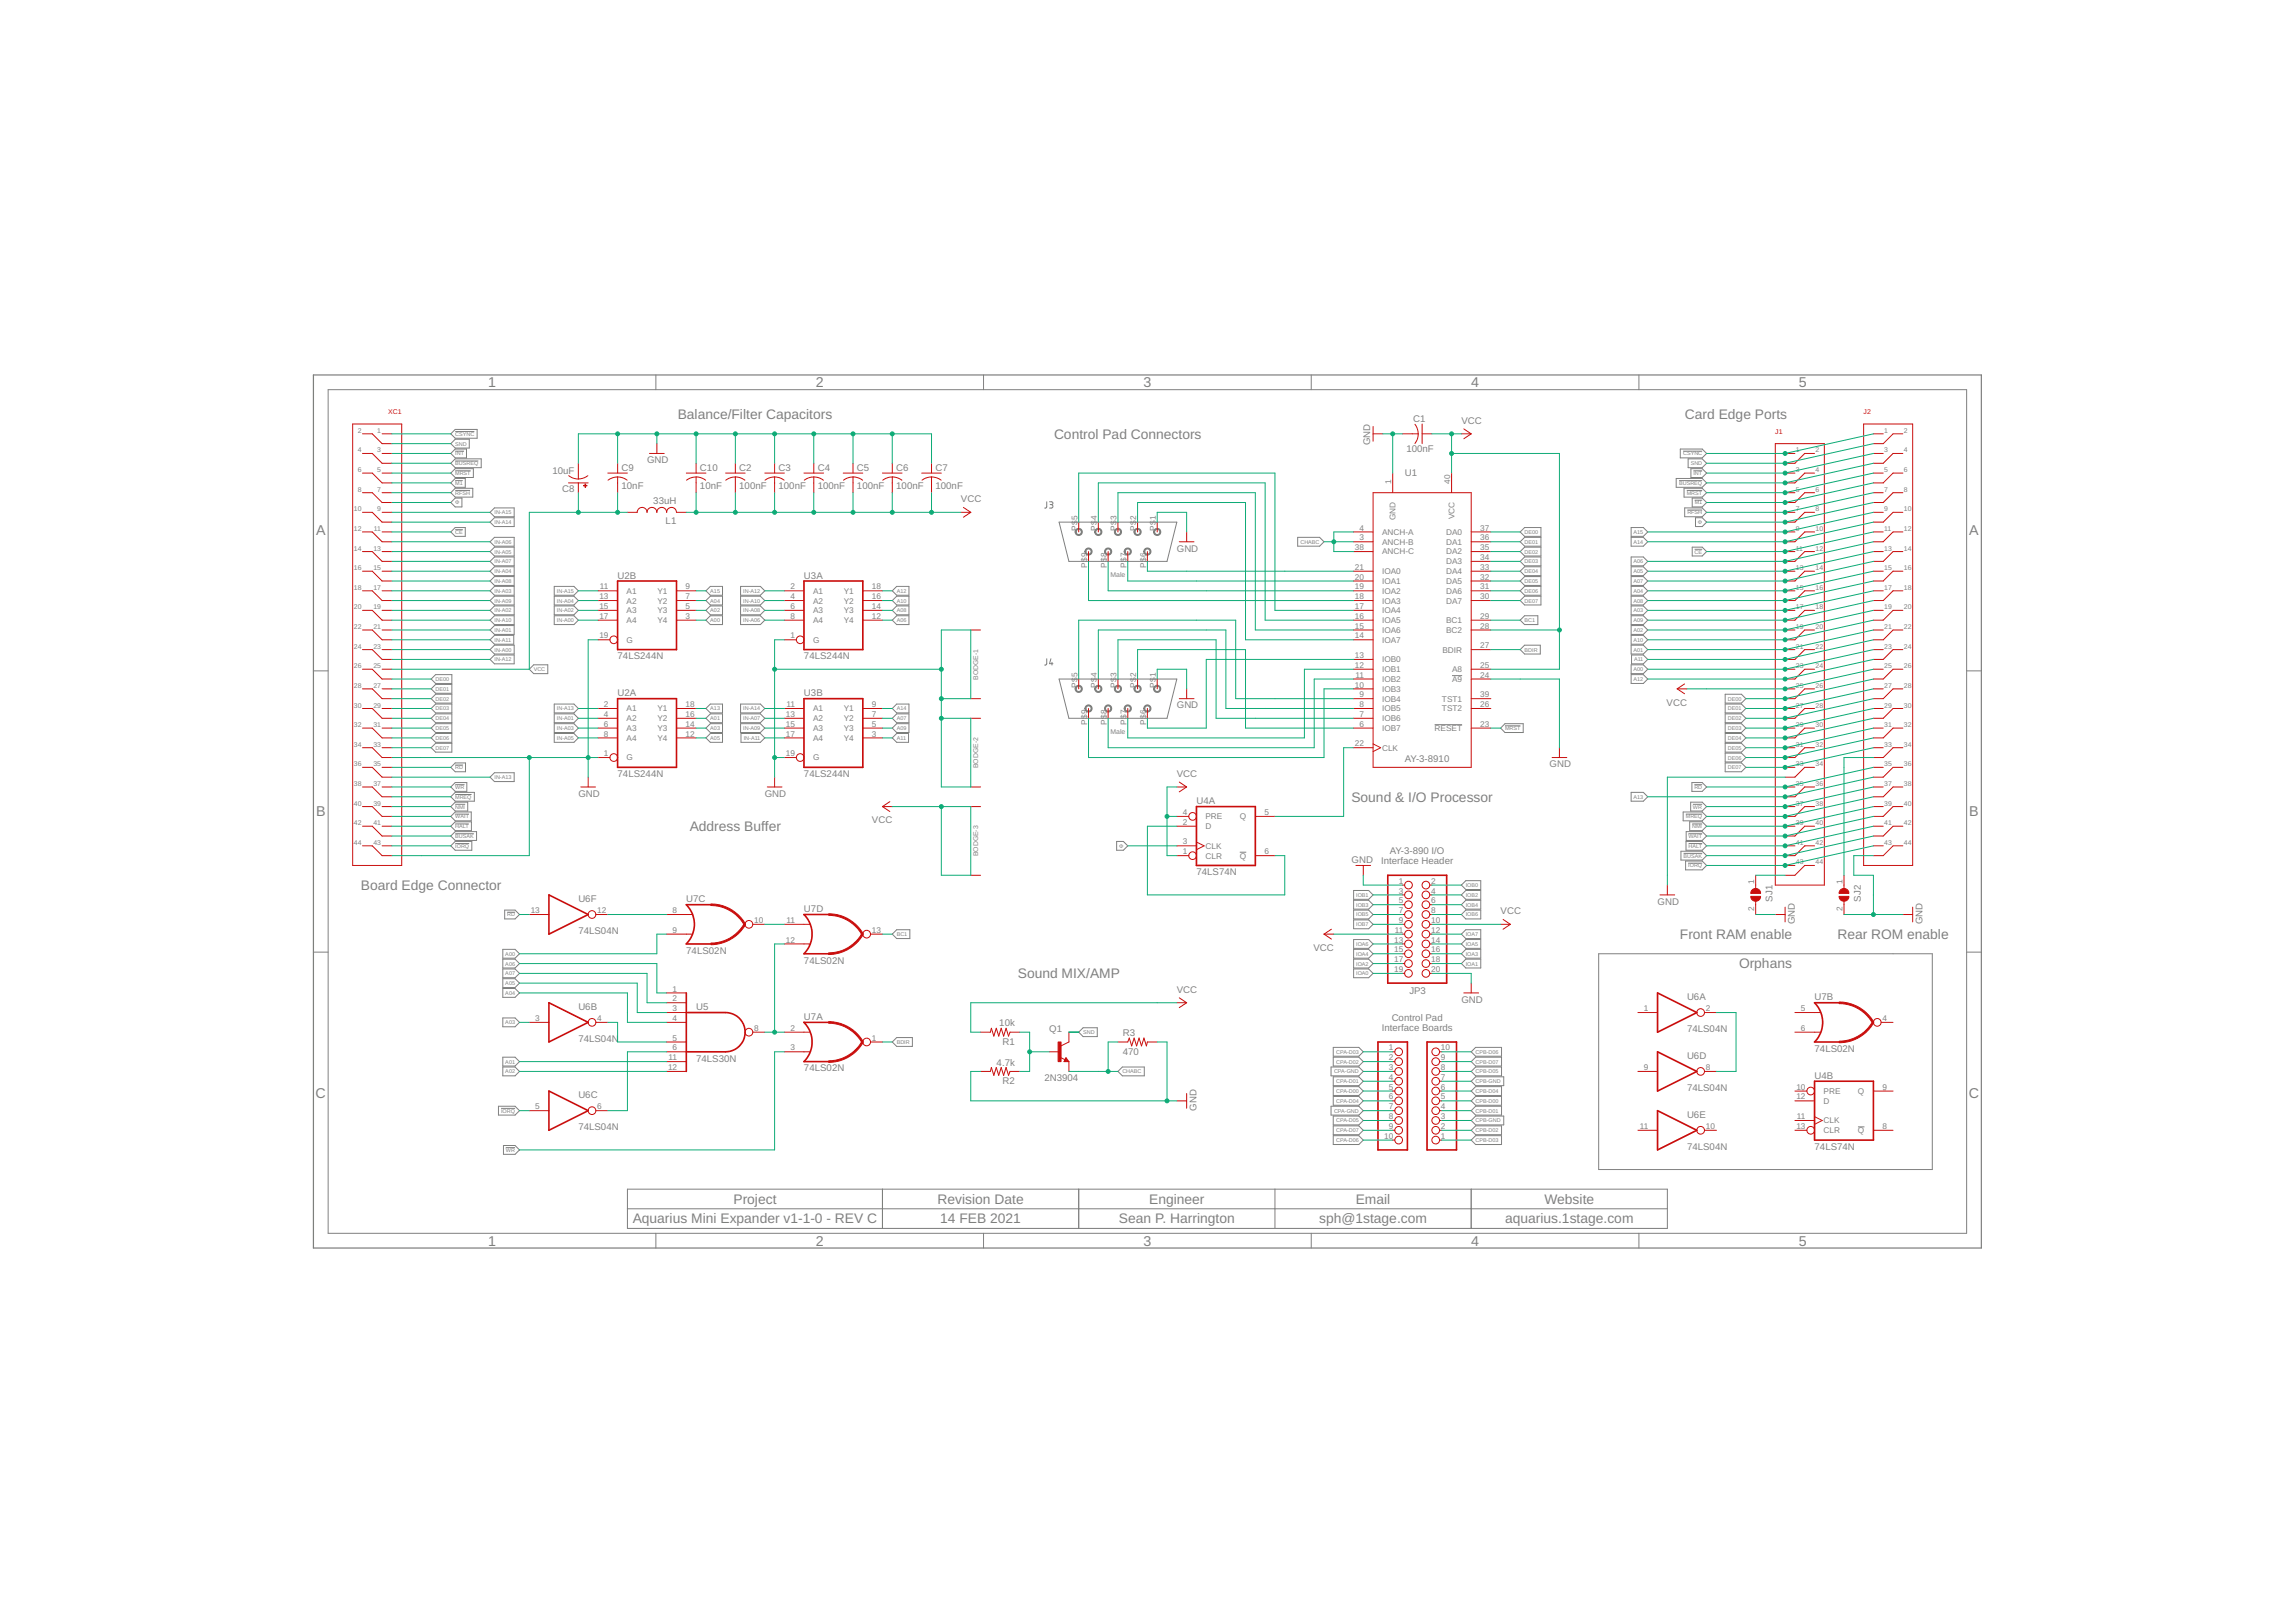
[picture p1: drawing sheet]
<svg xmlns="http://www.w3.org/2000/svg" width="594mm" height="420mm" viewBox="0 0 594 420" stroke-linecap="round" stroke-linejoin="round" font-family="sans-serif">
<defs><g id="words">
<g font-size="3.7" fill="#808080">
<text x="126.3" y="100.3">1</text>
<text x="211.2" y="100.3">2</text>
<text x="296" y="100.3">3</text>
<text x="380.8" y="100.3">4</text>
<text x="465.6" y="100.3">5</text>
<text x="81.8" y="138.6">A</text>
<text x="509.8" y="138.6">A</text>
<text x="81.8" y="211.4">B</text>
<text x="509.8" y="211.4">B</text>
<text x="81.7" y="284.2">C</text>
<text x="509.6" y="284.2">C</text>
<text x="126.3" y="322.5">1</text>
<text x="211.2" y="322.5">2</text>
<text x="296" y="322.5">3</text>
<text x="380.8" y="322.5">4</text>
<text x="465.6" y="322.5">5</text>
</g>
<g font-size="3.6" fill="#808080">
<text x="175.4" y="108.5">Balance/Filter Capacitors</text>
<text x="272.8" y="113.6">Control Pad Connectors</text>
<text x="436.2" y="108.5">Card Edge Ports</text>
<text x="349.8" y="207.5">Sound &amp; I/O Processor</text>
<text x="178.5" y="215.2">Address Buffer</text>
<text x="93.4" y="230.4">Board Edge Connector</text>
<text x="434.9" y="243.1">Front RAM enable</text>
<text x="475.6" y="243.1">Rear ROM enable</text>
<text x="450.2" y="250.7">Orphans</text>
<text x="263.5" y="253.2">Sound MIX/AMP</text>
<text x="189.9" y="311.7">Project</text>
<text x="242.7" y="311.7">Revision Date</text>
<text x="297.5" y="311.7">Engineer</text>
<text x="350.9" y="311.7">Email</text>
<text x="399.8" y="311.7">Website</text>
<text x="163.8" y="316.7">Aquarius Mini Expander v1-1-0 - REV C</text>
<text x="243.4" y="316.7">14 FEB 2021</text>
<text x="289.6" y="316.7">Sean P. Harrington</text>
<text x="341.5" y="316.7">sph@1stage.com</text>
<text x="389.6" y="316.7">aquarius.1stage.com</text>
</g>
<g font-size="2.5" fill="#808080">
<text x="365.8" y="109.1">C1</text>
<text x="378.3" y="109.8">VCC</text>
<text x="167.5" y="119.9">GND</text>
<text x="354.7" y="115.3" transform="rotate(-90 354.7 115.3)">GND</text>
<text x="364.1" y="117">100nF</text>
<text x="143" y="122.6">10uF</text>
<text x="160.9" y="121.8">C9</text>
<text x="181.2" y="121.8">C10</text>
<text x="191.4" y="121.8">C2</text>
<text x="201.5" y="121.8">C3</text>
<text x="211.7" y="121.8">C4</text>
<text x="221.8" y="121.8">C5</text>
<text x="232" y="121.8">C6</text>
<text x="242.2" y="121.8">C7</text>
<text x="363.7" y="123.1">U1</text>
<text x="145.5" y="127.4">C8</text>
<text x="160.9" y="126.7">10nF</text>
<text x="169.1" y="130.6">33uH</text>
<text x="181.2" y="126.7">10nF</text>
<text x="191.4" y="126.7">100nF</text>
<text x="201.5" y="126.7">100nF</text>
<text x="211.7" y="126.7">100nF</text>
<text x="221.8" y="126.7">100nF</text>
<text x="232" y="126.7">100nF</text>
<text x="242.2" y="126.7">100nF</text>
<text x="248.8" y="130.1">VCC</text>
<text x="172.3" y="135.7">L1</text>
<text x="304.6" y="142.8">GND</text>
<text x="159.9" y="149.8">U2B</text>
<text x="208.1" y="149.8">U3A</text>
<text x="159.9" y="170.7">74LS244N</text>
<text x="208.1" y="170.7">74LS244N</text>
<text x="159.9" y="180.2">U2A</text>
<text x="208.1" y="180.2">U3B</text>
<text x="304.6" y="183.4">GND</text>
<text x="431.4" y="182.7">VCC</text>
<text x="363.7" y="197.4">AY-3-8910</text>
<text x="159.9" y="201.2">74LS244N</text>
<text x="208.1" y="201.2">74LS244N</text>
<text x="304.6" y="201.2">VCC</text>
<text x="401.1" y="198.7">GND</text>
<text x="149.7" y="206.3">GND</text>
<text x="198" y="206.3">GND</text>
<text x="309.7" y="208.2">U4A</text>
<text x="225.7" y="213.1">VCC</text>
<text x="359.8" y="221.1">AY-3-890 I/O</text>
<text x="309.7" y="226.6">74LS74N</text>
<text x="349.9" y="223.3">GND</text>
<text x="357.5" y="223.8">Interface Header</text>
<text x="149.7" y="233.6">U6F</text>
<text x="177.6" y="233.6">U7C</text>
<text x="458.8" y="233.4" transform="rotate(-90 458.8 233.4)">SJ1</text>
<text x="481.6" y="233.4" transform="rotate(-90 481.6 233.4)">SJ2</text>
<text x="208.1" y="236.1">U7D</text>
<text x="388.4" y="236.7">VCC</text>
<text x="429.1" y="234.2">GND</text>
<text x="464.6" y="239.3" transform="rotate(-90 464.6 239.3)">GND</text>
<text x="497.6" y="239.3" transform="rotate(-90 497.6 239.3)">GND</text>
<text x="149.7" y="241.8">74LS04N</text>
<text x="177.6" y="246.9">74LS02N</text>
<text x="208.1" y="249.4">74LS02N</text>
<text x="340" y="246.1">VCC</text>
<text x="304.6" y="257.1">VCC</text>
<text x="364.8" y="257.4">JP3</text>
<text x="149.7" y="261.5">U6B</text>
<text x="180.2" y="261.5">U5</text>
<text x="378.3" y="259.6">GND</text>
<text x="436.7" y="259">U6A</text>
<text x="469.7" y="259">U7B</text>
<text x="149.7" y="269.8">74LS04N</text>
<text x="208.1" y="264">U7A</text>
<text x="258.7" y="265.7">10k</text>
<text x="271.6" y="267.2">Q1</text>
<text x="290.7" y="268.3">R3</text>
<text x="357.7" y="267">Interface Boards</text>
<text x="360.2" y="264.3">Control Pad</text>
<text x="436.7" y="267.2">74LS04N</text>
<text x="180.2" y="274.8">74LS30N</text>
<text x="258" y="275.8">4.7k</text>
<text x="259.5" y="270.5">R1</text>
<text x="290.7" y="273.1">470</text>
<text x="436.7" y="274.2">U6D</text>
<text x="469.7" y="272.3">74LS02N</text>
<text x="208.1" y="277.4">74LS02N</text>
<text x="259.5" y="280.6">R2</text>
<text x="270.3" y="279.9">2N3904</text>
<text x="469.7" y="279.3">U4B</text>
<text x="149.7" y="284.4">U6C</text>
<text x="309.7" y="287.5" transform="rotate(-90 309.7 287.5)">GND</text>
<text x="436.7" y="282.5">74LS04N</text>
<text x="149.7" y="292.6">74LS04N</text>
<text x="436.7" y="289.4">U6E</text>
<text x="436.7" y="297.7">74LS04N</text>
<text x="469.7" y="297.7">74LS74N</text>
</g>
<g font-size="2.1" fill="#808080">
<text x="360.1" y="125.2" transform="rotate(-90 360.1 125.2)">1</text>
<text x="375.4" y="125.2" transform="rotate(-90 375.4 125.2)">40</text>
<text x="278.9" y="137.3" transform="rotate(-90 278.9 137.3)">P$</text>
<text x="278.9" y="134.7" transform="rotate(-90 278.9 134.7)">5</text>
<text x="284" y="137.3" transform="rotate(-90 284 137.3)">P$</text>
<text x="284" y="134.7" transform="rotate(-90 284 134.7)">4</text>
<text x="289" y="137.3" transform="rotate(-90 289 137.3)">P$</text>
<text x="289" y="134.7" transform="rotate(-90 289 134.7)">3</text>
<text x="294.1" y="137.3" transform="rotate(-90 294.1 137.3)">P$</text>
<text x="294.1" y="134.7" transform="rotate(-90 294.1 134.7)">2</text>
<text x="299.2" y="137.3" transform="rotate(-90 299.2 137.3)">P$</text>
<text x="299.2" y="134.7" transform="rotate(-90 299.2 134.7)">1</text>
<text x="351.9" y="137.3">4</text>
<text x="361.3" y="134.6" transform="rotate(-90 361.3 134.6)">GND</text>
<text x="376.5" y="134.4" transform="rotate(-90 376.5 134.4)">VCC</text>
<text x="383.2" y="137.3">37</text>
<text x="350.7" y="142.4">38</text>
<text x="351.9" y="139.9">3</text>
<text x="357.8" y="138.5">ANCH-A</text>
<text x="357.8" y="141">ANCH-B</text>
<text x="357.8" y="143.5">ANCH-C</text>
<text x="374.3" y="143.5">DA2</text>
<text x="374.3" y="141">DA1</text>
<text x="374.3" y="138.5">DA0</text>
<text x="383.2" y="142.4">35</text>
<text x="383.2" y="139.9">36</text>
<text x="281.4" y="146.9" transform="rotate(-90 281.4 146.9)">P$9</text>
<text x="286.5" y="146.9" transform="rotate(-90 286.5 146.9)">P$8</text>
<text x="291.6" y="146.9" transform="rotate(-90 291.6 146.9)">P$7</text>
<text x="296.7" y="146.9" transform="rotate(-90 296.7 146.9)">P$6</text>
<text x="350.7" y="147.5">21</text>
<text x="357.8" y="148.6">IOA0</text>
<text x="374.3" y="148.6">DA4</text>
<text x="374.3" y="146.1">DA3</text>
<text x="383.2" y="147.5">33</text>
<text x="383.2" y="145">34</text>
<text x="155.2" y="155.1">13</text>
<text x="155.3" y="152.6">11</text>
<text x="162.2" y="153.7">A1</text>
<text x="170.2" y="153.7">Y1</text>
<text x="177.4" y="155.1">7</text>
<text x="177.4" y="152.6">9</text>
<text x="204.6" y="152.6">2</text>
<text x="204.6" y="155.1">4</text>
<text x="210.5" y="153.7">A1</text>
<text x="218.4" y="153.7">Y1</text>
<text x="225.7" y="155.1">16</text>
<text x="225.7" y="152.6">18</text>
<text x="350.7" y="150">20</text>
<text x="350.7" y="152.6">19</text>
<text x="350.7" y="155.1">18</text>
<text x="357.8" y="151.2">IOA1</text>
<text x="357.8" y="153.7">IOA2</text>
<text x="374.3" y="153.7">DA6</text>
<text x="374.3" y="151.2">DA5</text>
<text x="383.2" y="155.1">30</text>
<text x="383.2" y="152.6">31</text>
<text x="383.2" y="150">32</text>
<text x="155.2" y="157.7">15</text>
<text x="155.2" y="160.2">17</text>
<text x="162.2" y="156.2">A2</text>
<text x="162.2" y="158.8">A3</text>
<text x="162.2" y="161.3">A4</text>
<text x="170.2" y="161.3">Y4</text>
<text x="170.2" y="158.8">Y3</text>
<text x="170.2" y="156.2">Y2</text>
<text x="177.4" y="160.2">3</text>
<text x="177.4" y="157.7">5</text>
<text x="204.6" y="157.7">6</text>
<text x="204.6" y="160.2">8</text>
<text x="210.5" y="156.2">A2</text>
<text x="210.5" y="158.8">A3</text>
<text x="210.5" y="161.3">A4</text>
<text x="218.4" y="161.3">Y4</text>
<text x="218.4" y="158.8">Y3</text>
<text x="218.4" y="156.2">Y2</text>
<text x="225.7" y="160.2">12</text>
<text x="225.7" y="157.7">14</text>
<text x="350.7" y="157.7">17</text>
<text x="350.7" y="160.2">16</text>
<text x="357.8" y="156.2">IOA3</text>
<text x="357.8" y="158.8">IOA4</text>
<text x="357.8" y="161.3">IOA5</text>
<text x="374.3" y="161.3">BC1</text>
<text x="374.3" y="156.2">DA7</text>
<text x="383.2" y="160.2">29</text>
<text x="155.2" y="165.3">19</text>
<text x="162.2" y="166.4">G</text>
<text x="204.6" y="165.3">1</text>
<text x="210.5" y="166.4">G</text>
<text x="350.7" y="162.7">15</text>
<text x="350.7" y="165.3">14</text>
<text x="357.8" y="163.9">IOA6</text>
<text x="357.8" y="166.4">IOA7</text>
<text x="374.3" y="163.9">BC2</text>
<text x="383.2" y="167.8">27</text>
<text x="383.2" y="162.7">28</text>
<text x="350.7" y="170.4">13</text>
<text x="350.7" y="172.9">12</text>
<text x="357.8" y="171.5">IOB0</text>
<text x="373.4" y="168.9">BDIR</text>
<text x="383.2" y="172.9">25</text>
<text x="278.9" y="178" transform="rotate(-90 278.9 178)">P$</text>
<text x="278.9" y="175.4" transform="rotate(-90 278.9 175.4)">5</text>
<text x="284" y="178" transform="rotate(-90 284 178)">P$</text>
<text x="284" y="175.4" transform="rotate(-90 284 175.4)">4</text>
<text x="289" y="178" transform="rotate(-90 289 178)">P$</text>
<text x="289" y="175.4" transform="rotate(-90 289 175.4)">3</text>
<text x="294.1" y="178" transform="rotate(-90 294.1 178)">P$</text>
<text x="294.1" y="175.4" transform="rotate(-90 294.1 175.4)">2</text>
<text x="299.2" y="178" transform="rotate(-90 299.2 178)">P$</text>
<text x="299.2" y="175.4" transform="rotate(-90 299.2 175.4)">1</text>
<text x="350.7" y="178">10</text>
<text x="350.9" y="175.4">11</text>
<text x="357.8" y="174">IOB1</text>
<text x="357.8" y="176.6">IOB2</text>
<text x="357.8" y="179.1">IOB3</text>
<text x="375.9" y="176.6">A9</text>
<text x="375.9" y="174">A8</text>
<text x="383.2" y="175.4">24</text>
<text x="156.3" y="183.1">2</text>
<text x="156.3" y="185.6">4</text>
<text x="162.2" y="184.2">A1</text>
<text x="170.2" y="184.2">Y1</text>
<text x="177.4" y="185.6">16</text>
<text x="177.4" y="183.1">18</text>
<text x="203.4" y="185.6">13</text>
<text x="203.6" y="183.1">11</text>
<text x="210.5" y="184.2">A1</text>
<text x="218.4" y="184.2">Y1</text>
<text x="225.7" y="185.6">7</text>
<text x="225.7" y="183.1">9</text>
<text x="351.9" y="180.5">9</text>
<text x="351.9" y="183.1">8</text>
<text x="351.9" y="185.6">7</text>
<text x="357.8" y="181.6">IOB4</text>
<text x="357.8" y="184.2">IOB5</text>
<text x="373.3" y="184.2">TST2</text>
<text x="373.3" y="181.6">TST1</text>
<text x="383.2" y="183.1">26</text>
<text x="383.2" y="180.5">39</text>
<text x="156.3" y="188.1">6</text>
<text x="156.3" y="190.7">8</text>
<text x="162.2" y="186.7">A2</text>
<text x="162.2" y="189.3">A3</text>
<text x="162.2" y="191.8">A4</text>
<text x="170.2" y="191.8">Y4</text>
<text x="170.2" y="189.3">Y3</text>
<text x="170.2" y="186.7">Y2</text>
<text x="177.4" y="190.7">12</text>
<text x="177.4" y="188.1">14</text>
<text x="203.4" y="188.1">15</text>
<text x="203.4" y="190.7">17</text>
<text x="210.5" y="186.7">A2</text>
<text x="210.5" y="189.3">A3</text>
<text x="210.5" y="191.8">A4</text>
<text x="218.4" y="191.8">Y4</text>
<text x="218.4" y="189.3">Y3</text>
<text x="218.4" y="186.7">Y2</text>
<text x="225.7" y="190.7">3</text>
<text x="225.7" y="188.1">5</text>
<text x="281.4" y="187.6" transform="rotate(-90 281.4 187.6)">P$9</text>
<text x="286.5" y="187.6" transform="rotate(-90 286.5 187.6)">P$8</text>
<text x="291.6" y="187.6" transform="rotate(-90 291.6 187.6)">P$7</text>
<text x="296.7" y="187.6" transform="rotate(-90 296.7 187.6)">P$6</text>
<text x="351.9" y="188.1">6</text>
<text x="357.8" y="186.7">IOB6</text>
<text x="357.8" y="189.3">IOB7</text>
<text x="371.4" y="189.3">RESET</text>
<text x="383.2" y="188.1">23</text>
<text x="156.3" y="195.8">1</text>
<text x="162.2" y="196.9">G</text>
<text x="203.4" y="195.8">19</text>
<text x="210.5" y="196.9">G</text>
<text x="350.7" y="193.2">22</text>
<text x="357.8" y="194.3">CLK</text>
<text x="306.2" y="213.5">2</text>
<text x="306.2" y="211">4</text>
<text x="312" y="214.6">D</text>
<text x="312" y="212.1">PRE</text>
<text x="320.9" y="212.1">Q</text>
<text x="327.3" y="211">5</text>
<text x="306.2" y="221.1">1</text>
<text x="306.2" y="218.6">3</text>
<text x="312" y="219.7">CLK</text>
<text x="327.3" y="221.1">6</text>
<text x="312" y="222.3">CLR</text>
<text x="320.9" y="222.3">Q</text>
<text x="362.1" y="228.8">1</text>
<text x="362.1" y="231.3">3</text>
<text x="362.1" y="233.8">5</text>
<text x="370.5" y="228.8">2</text>
<text x="370.5" y="231.3">4</text>
<text x="370.5" y="233.8">6</text>
<text x="454.1" y="228.8" transform="rotate(-90 454.1 228.8)">1</text>
<text x="477" y="228.8" transform="rotate(-90 477 228.8)">1</text>
<text x="137.4" y="236.4">13</text>
<text x="154.6" y="236.4">12</text>
<text x="174.1" y="236.4">8</text>
<text x="195.2" y="238.9">10</text>
<text x="203.6" y="238.9">11</text>
<text x="362.1" y="236.4">7</text>
<text x="362.1" y="238.9">9</text>
<text x="370.5" y="236.4">8</text>
<text x="370.5" y="238.9">10</text>
<text x="454.1" y="235.7" transform="rotate(-90 454.1 235.7)">2</text>
<text x="477" y="235.7" transform="rotate(-90 477 235.7)">2</text>
<text x="174.1" y="241.5">9</text>
<text x="203.4" y="244">12</text>
<text x="225.7" y="241.5">13</text>
<text x="360.9" y="244">13</text>
<text x="361" y="241.5">11</text>
<text x="370.5" y="241.5">12</text>
<text x="370.5" y="244">14</text>
<text x="360.9" y="246.5">15</text>
<text x="360.9" y="249.1">17</text>
<text x="360.9" y="251.6">19</text>
<text x="370.5" y="246.5">16</text>
<text x="370.5" y="249.1">18</text>
<text x="370.5" y="251.6">20</text>
<text x="174.1" y="256.7">1</text>
<text x="174.1" y="259.2">2</text>
<text x="174.1" y="261.8">3</text>
<text x="425.6" y="261.8">1</text>
<text x="441.6" y="261.8">2</text>
<text x="466.2" y="261.8">5</text>
<text x="138.6" y="264.3">3</text>
<text x="154.6" y="264.3">4</text>
<text x="174.1" y="264.3">4</text>
<text x="174.1" y="269.4">5</text>
<text x="195.2" y="266.9">8</text>
<text x="204.6" y="266.9">2</text>
<text x="225.7" y="269.4">1</text>
<text x="466.2" y="266.9">6</text>
<text x="487.3" y="264.3">4</text>
<text x="173.1" y="274.5">11</text>
<text x="174.1" y="271.9">6</text>
<text x="204.6" y="271.9">3</text>
<text x="359.5" y="271.9">1</text>
<text x="359.5" y="274.5">2</text>
<text x="373" y="274.5">9</text>
<text x="373" y="271.9">10</text>
<text x="172.9" y="277">12</text>
<text x="359.5" y="277">3</text>
<text x="359.5" y="279.6">4</text>
<text x="373" y="279.6">7</text>
<text x="373" y="277">8</text>
<text x="425.6" y="277">9</text>
<text x="441.6" y="277">8</text>
<text x="138.6" y="287.2">5</text>
<text x="154.6" y="287.2">6</text>
<text x="359.5" y="282.1">5</text>
<text x="359.5" y="284.6">6</text>
<text x="359.5" y="287.2">7</text>
<text x="373" y="287.2">4</text>
<text x="373" y="284.6">5</text>
<text x="373" y="282.1">6</text>
<text x="465" y="284.6">12</text>
<text x="465" y="282.1">10</text>
<text x="472" y="285.8">D</text>
<text x="472" y="283.2">PRE</text>
<text x="480.9" y="283.2">Q</text>
<text x="487.3" y="282.1">9</text>
<text x="359.5" y="289.7">8</text>
<text x="359.5" y="292.3">9</text>
<text x="373" y="292.3">2</text>
<text x="373" y="289.7">3</text>
<text x="424.5" y="292.3">11</text>
<text x="441.6" y="292.3">10</text>
<text x="465" y="292.3">13</text>
<text x="465.2" y="289.7">11</text>
<text x="472" y="293.4">CLR</text>
<text x="472" y="290.8">CLK</text>
<text x="480.9" y="293.4">Q</text>
<text x="487.3" y="292.3">8</text>
<text x="358.3" y="294.8">10</text>
<text x="373" y="294.8">1</text>
</g>
<g font-size="1.8" fill="#c90d0c">
<text x="100.5" y="107.2">XC1</text>
<text x="482.4" y="107.2">J2</text>
<text x="459.6" y="112.3">J1</text>
</g>
<g font-size="1.8" fill="#808080">
<text x="92.6" y="112.1">2</text>
<text x="97.7" y="112.1">1</text>
<text x="487.7" y="112.1">1</text>
<text x="492.8" y="112.1">2</text>
<text x="92.6" y="117.1">4</text>
<text x="97.7" y="117.1">3</text>
<text x="464.9" y="117.1">1</text>
<text x="470" y="117.1">2</text>
<text x="487.7" y="117.1">3</text>
<text x="492.8" y="117.1">4</text>
<text x="92.6" y="122.2">6</text>
<text x="97.7" y="122.2">5</text>
<text x="464.9" y="122.2">3</text>
<text x="470" y="122.2">4</text>
<text x="487.7" y="122.2">5</text>
<text x="492.8" y="122.2">6</text>
<text x="92.6" y="127.3">8</text>
<text x="97.7" y="127.3">7</text>
<text x="464.9" y="127.3">5</text>
<text x="470" y="127.3">6</text>
<text x="487.7" y="127.3">7</text>
<text x="492.8" y="127.3">8</text>
<text x="91.6" y="132.4">10</text>
<text x="91.6" y="137.4">12</text>
<text x="96.8" y="137.4">11</text>
<text x="97.7" y="132.4">9</text>
<text x="464.9" y="132.4">7</text>
<text x="464.9" y="137.4">9</text>
<text x="470" y="132.4">8</text>
<text x="470" y="137.4">10</text>
<text x="487.7" y="132.4">9</text>
<text x="487.7" y="137.4">11</text>
<text x="492.8" y="132.4">10</text>
<text x="492.8" y="137.4">12</text>
<text x="91.6" y="142.5">14</text>
<text x="96.7" y="142.5">13</text>
<text x="464.9" y="142.5">11</text>
<text x="470" y="142.5">12</text>
<text x="487.7" y="142.5">13</text>
<text x="492.8" y="142.5">14</text>
<text x="91.6" y="147.6">16</text>
<text x="96.7" y="147.6">15</text>
<text x="287.5" y="149.3">Male</text>
<text x="464.9" y="147.6">13</text>
<text x="470" y="147.6">14</text>
<text x="487.7" y="147.6">15</text>
<text x="492.8" y="147.6">16</text>
<text x="91.6" y="152.7">18</text>
<text x="96.7" y="152.7">17</text>
<text x="464.9" y="152.7">15</text>
<text x="470" y="152.7">16</text>
<text x="487.7" y="152.7">17</text>
<text x="492.8" y="152.7">18</text>
<text x="91.6" y="157.8">20</text>
<text x="96.7" y="157.8">19</text>
<text x="464.9" y="157.8">17</text>
<text x="470" y="157.8">18</text>
<text x="487.7" y="157.8">19</text>
<text x="492.8" y="157.8">20</text>
<text x="91.6" y="162.8">22</text>
<text x="91.6" y="167.9">24</text>
<text x="96.7" y="162.8">21</text>
<text x="96.7" y="167.9">23</text>
<text x="464.9" y="162.8">19</text>
<text x="464.9" y="167.9">21</text>
<text x="470" y="162.8">20</text>
<text x="470" y="167.9">22</text>
<text x="487.7" y="162.8">21</text>
<text x="487.7" y="167.9">23</text>
<text x="492.8" y="162.8">22</text>
<text x="492.8" y="167.9">24</text>
<text x="91.6" y="173">26</text>
<text x="96.7" y="173">25</text>
<text x="464.9" y="173">23</text>
<text x="470" y="173">24</text>
<text x="487.7" y="173">25</text>
<text x="492.8" y="173">26</text>
<text x="91.6" y="178.1">28</text>
<text x="96.7" y="178.1">27</text>
<text x="253.2" y="176" transform="rotate(-90 253.2 176)">BODGE-1</text>
<text x="464.9" y="178.1">25</text>
<text x="470" y="178.1">26</text>
<text x="487.7" y="178.1">27</text>
<text x="492.8" y="178.1">28</text>
<text x="91.6" y="183.2">30</text>
<text x="96.7" y="183.2">29</text>
<text x="464.9" y="183.2">27</text>
<text x="470" y="183.2">28</text>
<text x="487.7" y="183.2">29</text>
<text x="492.8" y="183.2">30</text>
<text x="91.6" y="188.2">32</text>
<text x="96.7" y="188.2">31</text>
<text x="287.5" y="189.9">Male</text>
<text x="464.9" y="188.2">29</text>
<text x="470" y="188.2">30</text>
<text x="487.7" y="188.2">31</text>
<text x="492.8" y="188.2">32</text>
<text x="91.6" y="193.3">34</text>
<text x="96.7" y="193.3">33</text>
<text x="464.9" y="193.3">31</text>
<text x="470" y="193.3">32</text>
<text x="487.7" y="193.3">33</text>
<text x="492.8" y="193.3">34</text>
<text x="91.6" y="198.4">36</text>
<text x="91.6" y="203.5">38</text>
<text x="96.7" y="198.4">35</text>
<text x="96.7" y="203.5">37</text>
<text x="253.2" y="198.8" transform="rotate(-90 253.2 198.8)">BODGE-2</text>
<text x="464.9" y="198.4">33</text>
<text x="464.9" y="203.5">35</text>
<text x="470" y="198.4">34</text>
<text x="470" y="203.5">36</text>
<text x="487.7" y="198.4">35</text>
<text x="487.7" y="203.5">37</text>
<text x="492.8" y="198.4">36</text>
<text x="492.8" y="203.5">38</text>
<text x="91.6" y="208.6">40</text>
<text x="96.7" y="208.6">39</text>
<text x="464.9" y="208.6">37</text>
<text x="470" y="208.6">38</text>
<text x="487.7" y="208.6">39</text>
<text x="492.8" y="208.6">40</text>
<text x="91.6" y="213.6">42</text>
<text x="96.7" y="213.6">41</text>
<text x="464.9" y="213.6">39</text>
<text x="470" y="213.6">40</text>
<text x="487.7" y="213.6">41</text>
<text x="492.8" y="213.6">42</text>
<text x="91.6" y="218.7">44</text>
<text x="96.7" y="218.7">43</text>
<text x="253.2" y="221.7" transform="rotate(-90 253.2 221.7)">BODGE-3</text>
<text x="464.9" y="218.7">41</text>
<text x="470" y="218.7">42</text>
<text x="487.7" y="218.7">43</text>
<text x="492.8" y="218.7">44</text>
<text x="464.9" y="223.8">43</text>
<text x="470" y="223.8">44</text>
</g>
<g font-size="1.4" fill="#808080">
<text x="117.8" y="112.8">CSYNC</text>
<text x="117.8" y="115.4">SND</text>
<text x="117.8" y="117.9">INT</text>
<text x="435.7" y="117.9">CSYNC</text>
<text x="117.8" y="120.4">BUSREQ</text>
<text x="117.8" y="123">MRST</text>
<text x="117.8" y="125.5">M1</text>
<text x="434.6" y="125.5">BUSREQ</text>
<text x="437.6" y="120.4">SND</text>
<text x="438.3" y="123">INT</text>
<text x="117.8" y="128.1">RFSH</text>
<text x="117.8" y="130.6">Φ</text>
<text x="436.6" y="128.1">MRST</text>
<text x="438.7" y="130.6">M1</text>
<text x="128" y="133.1">IN-A15</text>
<text x="128" y="135.7">IN-A14</text>
<text x="436.8" y="133.1">RFSH</text>
<text x="439.5" y="135.7">Φ</text>
<text x="117.8" y="138.2">CE</text>
<text x="128" y="143.3">IN-A05</text>
<text x="128" y="140.8">IN-A06</text>
<text x="336.6" y="140.8">CHABC</text>
<text x="394.7" y="138.2">DE00</text>
<text x="394.7" y="140.8">DE01</text>
<text x="394.7" y="143.3">DE02</text>
<text x="422.9" y="138.2">A15</text>
<text x="422.9" y="140.8">A14</text>
<text x="438.7" y="143.3">CE</text>
<text x="128" y="148.4">IN-A04</text>
<text x="128" y="145.8">IN-A07</text>
<text x="394.7" y="145.8">DE03</text>
<text x="394.7" y="148.4">DE04</text>
<text x="422.9" y="145.8">A06</text>
<text x="422.9" y="148.4">A05</text>
<text x="128" y="153.4">IN-A03</text>
<text x="128" y="150.9">IN-A08</text>
<text x="128" y="156">IN-A09</text>
<text x="144.2" y="156">IN-A04</text>
<text x="144.2" y="153.4">IN-A15</text>
<text x="183.9" y="153.4">A15</text>
<text x="183.9" y="156">A04</text>
<text x="192.4" y="153.4">IN-A12</text>
<text x="192.4" y="156">IN-A10</text>
<text x="232.1" y="156">A10</text>
<text x="232.1" y="153.4">A12</text>
<text x="394.7" y="150.9">DE05</text>
<text x="394.7" y="153.4">DE06</text>
<text x="394.7" y="156">DE07</text>
<text x="422.9" y="150.9">A07</text>
<text x="422.9" y="153.4">A04</text>
<text x="422.9" y="156">A08</text>
<text x="128" y="158.5">IN-A02</text>
<text x="128" y="161.1">IN-A10</text>
<text x="144.2" y="158.5">IN-A02</text>
<text x="144.2" y="161.1">IN-A00</text>
<text x="183.9" y="158.5">A02</text>
<text x="183.9" y="161.1">A00</text>
<text x="192.4" y="158.5">IN-A08</text>
<text x="192.4" y="161.1">IN-A06</text>
<text x="232.1" y="161.1">A06</text>
<text x="232.1" y="158.5">A08</text>
<text x="394.7" y="161.1">BC1</text>
<text x="422.9" y="158.5">A03</text>
<text x="422.9" y="161.1">A09</text>
<text x="128" y="163.6">IN-A01</text>
<text x="128" y="166.1">IN-A11</text>
<text x="422.9" y="163.6">A02</text>
<text x="422.9" y="166.1">A10</text>
<text x="128" y="168.7">IN-A00</text>
<text x="128" y="171.2">IN-A12</text>
<text x="138.2" y="173.8">VCC</text>
<text x="394.7" y="168.7">BDIR</text>
<text x="422.9" y="168.7">A01</text>
<text x="422.9" y="173.8">A00</text>
<text x="423" y="171.2">A11</text>
<text x="112.8" y="176.3">DE00</text>
<text x="112.8" y="178.8">DE01</text>
<text x="422.9" y="176.3">A12</text>
<text x="112.8" y="181.4">DE02</text>
<text x="112.8" y="183.9">DE03</text>
<text x="144.2" y="183.9">IN-A13</text>
<text x="183.9" y="183.9">A13</text>
<text x="192.4" y="183.9">IN-A14</text>
<text x="232.1" y="183.9">A14</text>
<text x="447.3" y="181.4">DE00</text>
<text x="447.3" y="183.9">DE01</text>
<text x="112.8" y="186.5">DE04</text>
<text x="112.8" y="189">DE05</text>
<text x="112.8" y="191.5">DE06</text>
<text x="144.2" y="186.5">IN-A01</text>
<text x="144.2" y="189">IN-A03</text>
<text x="144.2" y="191.5">IN-A05</text>
<text x="183.9" y="189">A03</text>
<text x="183.9" y="186.5">A01</text>
<text x="183.9" y="191.5">A05</text>
<text x="192.4" y="186.5">IN-A07</text>
<text x="192.4" y="189">IN-A09</text>
<text x="192.5" y="191.5">IN-A11</text>
<text x="232.1" y="186.5">A07</text>
<text x="232.1" y="189">A09</text>
<text x="232.1" y="191.5">A11</text>
<text x="389.6" y="189">MRST</text>
<text x="447.3" y="186.5">DE02</text>
<text x="447.3" y="189">DE03</text>
<text x="447.3" y="191.5">DE04</text>
<text x="112.8" y="194.1">DE07</text>
<text x="447.3" y="194.1">DE05</text>
<text x="447.3" y="196.6">DE06</text>
<text x="117.8" y="199.2">RD</text>
<text x="128" y="201.7">IN-A13</text>
<text x="447.3" y="199.2">DE07</text>
<text x="117.8" y="204.2">WR</text>
<text x="117.8" y="206.8">MREQ</text>
<text x="117.8" y="209.3">NMI</text>
<text x="422.9" y="206.8">A13</text>
<text x="438.2" y="209.3">WR</text>
<text x="438.6" y="204.2">RD</text>
<text x="117.8" y="211.9">WAIT</text>
<text x="117.8" y="214.4">HALT</text>
<text x="436.4" y="211.9">MREQ</text>
<text x="438" y="214.4">NMI</text>
<text x="117.8" y="216.9">BUSAK</text>
<text x="117.8" y="219.5">IORQ</text>
<text x="289.7" y="219.5">Φ</text>
<text x="437.1" y="216.9">WAIT</text>
<text x="437.1" y="219.5">HALT</text>
<text x="435.8" y="222">BUSAK</text>
<text x="437" y="224.6">IORQ</text>
<text x="351" y="232.2">IOB1</text>
<text x="379.4" y="229.6">IOB0</text>
<text x="379.4" y="232.2">IOB2</text>
<text x="131.3" y="237.3">RD</text>
<text x="351" y="239.8">IOB7</text>
<text x="351" y="234.7">IOB3</text>
<text x="351" y="237.3">IOB5</text>
<text x="379.4" y="237.2">IOB6</text>
<text x="379.4" y="234.7">IOB4</text>
<text x="232.1" y="242.3">BC1</text>
<text x="351" y="244.9">IOA6</text>
<text x="379.4" y="242.3">IOA7</text>
<text x="379.4" y="244.9">IOA5</text>
<text x="130.8" y="249.9">A06</text>
<text x="130.8" y="247.4">A00</text>
<text x="351" y="249.9">IOA2</text>
<text x="351" y="247.4">IOA4</text>
<text x="379.4" y="249.9">IOA1</text>
<text x="379.4" y="247.4">IOA3</text>
<text x="130.8" y="252.5">A07</text>
<text x="130.8" y="257.6">A04</text>
<text x="130.8" y="255">A05</text>
<text x="351" y="252.5">IOA0</text>
<text x="130.8" y="265.2">A03</text>
<text x="280.4" y="267.7">SND</text>
<text x="130.8" y="275.3">A01</text>
<text x="232.1" y="270.3">BDIR</text>
<text x="345.9" y="272.8">CPA-D03</text>
<text x="345.9" y="275.3">CPA-D02</text>
<text x="382" y="272.8">CPB-D06</text>
<text x="382" y="275.3">CPB-D07</text>
<text x="130.8" y="277.9">A02</text>
<text x="290.5" y="277.9">CHABC</text>
<text x="345.3" y="277.9">CPA-GND</text>
<text x="345.9" y="280.4">CPA-D01</text>
<text x="382" y="277.9">CPB-D05</text>
<text x="382" y="280.4">CPB-GND</text>
<text x="345.9" y="283">CPA-D00</text>
<text x="345.9" y="285.5">CPA-D04</text>
<text x="382" y="283">CPB-D04</text>
<text x="382" y="285.5">CPB-D00</text>
<text x="129.7" y="288">IORQ</text>
<text x="345.3" y="288">CPA-GND</text>
<text x="345.9" y="290.6">CPA-D05</text>
<text x="345.9" y="293.1">CPA-D07</text>
<text x="382" y="290.6">CPB-GND</text>
<text x="382" y="288">CPB-D01</text>
<text x="382" y="293.1">CPB-D02</text>
<text x="130.9" y="298.2">WR</text>
<text x="345.9" y="295.7">CPA-D06</text>
<text x="382" y="295.7">CPB-D03</text>
</g>
</g></defs>
<g fill="none" stroke="#808080" stroke-width=".26">
<path d="M169.8 97.1v3.8M254.6 97.1v3.8M339.4 97.1v3.8M424.2 97.1v3.8M84.9 100.9h424.2v218.4h-424.2zM116.7 117.4l1.1-1.2h3v2.3h-3zM116.7 119.9l1.1-1.1h6.8v2.3h-6.8zM116.7 114.9l1.1-1.2h3.7v2.3h-3.7zM117.8 116.8h2.3M117.8 111.2h5.7v2.3h-5.7l-1.1-1.2zM117.8 111.7h5M117.8 119.3h6"/>
<path d="M435 116.2h5.6l1.2 1.2-1.2 1.1h-5.6zM435.7 116.8h4.9M437 118.8h3.6l1.2 1.1-1.2 1.2h-3.6zM116.7 122.5l1.1-1.2h4.7v2.3h-4.7zM116.7 125l1.1-1.1h2.6v2.3h-2.6zM116.7 127.6l1.1-1.2h4.6v2.3h-4.6zM116.7 130.1l1.1-1.2h1.8v2.3h-1.8zM116.7 137.7l1.1-1.1h2.6v2.3h-2.6zM117.8 121.9h4M117.8 124.4h2M117.8 127h3.9M117.8 137.1h2"/>
<path d="M128 131.5h5.1v2.3h-5.1l-1.1-1.2zM128 134h5.1v2.3h-5.1l-1.1-1.1zM128 139.1h5.1v2.3h-5.1l-1.1-1.1zM271 129.9l-.1 1.4-.5 .2M271.7 129.9h.5a.36 .36 0 0 1 .4 .4 .36 .36 0 0 1-.4 .3h-.4M272.1 130.6a.46 .46 0 0 1 .5 .5 .46 .46 0 0 1-.5 .4h-.4M274.2 135.2h30.4l-2.5 10.1h-25.4zM335.9 139.1h5.7l1.1 1.2-1.1 1.1h-5.7zM393.5 137.7l1.2-1.1h4.2v2.3h-4.2zM422.2 136.6h3.2l1.1 1.1-1.1 1.2h-3.2zM422.2 139.1h3.2l1.1 1.2-1.1 1.1h-3.2zM433.9 123.9h6.7l1.2 1.1-1.2 1.2h-6.7z"/>
<path d="M434.6 124.4h6M435.9 126.4h4.7l1.2 1.2-1.2 1.1h-4.7zM436.1 131.5h4.5l1.2 1.1-1.2 1.2h-4.5zM436.6 127h4M436.8 132h3.8M437.7 121.3h2.9l1.2 1.2-1.2 1.1h-2.9zM438 128.9h2.6l1.2 1.2-1.2 1.1h-2.6zM438.3 121.9h2.3M438.7 129.5h1.9M438.9 134h1.7l1.2 1.2-1.2 1.1h-1.7zM126.9 142.8l1.1-1.2h5.1v2.3h-5.1zM126.9 145.3l1.1-1.1h5.1v2.3h-5.1z"/>
<path d="M126.9 150.4l1.1-1.1h5.1v2.3h-5.1zM126.9 155.5l1.1-1.2h5.1v2.3h-5.1zM128 151.8h5.1v2.3h-5.1l-1.1-1.1zM128 146.7h5.1v2.3h-5.1l-1.1-1.1zM128 159.4h5.1v2.3h-5.1l-1.1-1.2zM128 156.9h5.1v2.3h-5.1l-1.1-1.2zM143.5 156.9h5.1l1.1 1.1-1.1 1.2h-5.1zM143.5 151.8h5.1l1.1 1.2-1.1 1.1h-5.1zM143.5 159.4h5.1l1.1 1.1-1.1 1.2h-5.1zM143.5 154.3h5.1l1.1 1.2-1.1 1.1h-5.1zM182.7 153l1.2-1.2h3.1v2.3h-3.1zM182.7 155.5l1.2-1.2h3.1v2.3h-3.1z"/>
<path d="M182.7 158l1.2-1.1h3.1v2.3h-3.1zM191.7 151.8h5.1l1.2 1.2-1.2 1.1h-5.1zM191.7 159.4h5.1l1.2 1.1-1.2 1.2h-5.1zM191.7 154.3h5.1l1.2 1.2-1.2 1.1h-5.1zM191.7 156.9h5.1l1.2 1.1-1.2 1.2h-5.1zM231 155.5l1.1-1.2h3.2v2.3h-3.2zM231 158l1.1-1.1h3.2v2.3h-3.2zM232.1 151.8h3.2v2.3h-3.2l-1.1-1.1zM393.5 153l1.2-1.2h4.2v2.3h-4.2zM393.5 140.3l1.2-1.2h4.2v2.3h-4.2zM393.5 142.8l1.2-1.2h4.2v2.3h-4.2zM393.5 145.3l1.2-1.1h4.2v2.3h-4.2z"/>
<path d="M393.5 150.4l1.2-1.1h4.2v2.3h-4.2zM393.5 155.5l1.2-1.2h4.2v2.3h-4.2zM393.5 147.9l1.2-1.2h4.2v2.3h-4.2zM394.7 159.4h3.4v2.3h-3.4l-1.2-1.2zM422.2 144.2h3.2l1.1 1.1-1.1 1.2h-3.2zM422.2 146.7h3.2l1.1 1.2-1.1 1.1h-3.2zM422.2 149.3h3.2l1.1 1.1-1.1 1.2h-3.2zM422.2 151.8h3.2l1.1 1.2-1.1 1.1h-3.2zM422.2 154.3h3.2l1.1 1.2-1.1 1.1h-3.2zM422.2 156.9h3.2l1.1 1.1-1.1 1.2h-3.2zM422.2 159.4h3.2l1.1 1.1-1.1 1.2h-3.2zM438 141.6h2.6l1.2 1.2-1.2 1.1h-2.6z"/>
<path d="M438.7 142.2h1.9M81.1 173.7h3.8M111.6 175.8l1.2-1.2h4.2v2.3h-4.2zM111.6 178.3l1.2-1.1h4.2v2.3h-4.2zM126.9 163.1l1.1-1.2h5.1v2.3h-5.1zM126.9 165.6l1.1-1.1h5v2.3h-5zM126.9 168.2l1.1-1.2h5.1v2.3h-5.1zM126.9 170.7l1.1-1.1h5.1v2.3h-5.1zM137 173.2l1.2-1.1h3.6v2.3h-3.6zM182.7 160.5l1.2-1.1h3.1v2.3h-3.1zM231 160.5l1.1-1.1h3.2v2.3h-3.2zM271 170.5l-.1 1.4-.5 .3"/>
<path d="M272 170.5l-.3 1.3h.9M272.3 171.4v.8M274.2 175.8h30.4l-2.5 10.1h-25.4zM375.9 174.9h2.6M393.5 168.2l1.2-1.2h4v2.3h-4zM422.2 161.9h3.2l1.1 1.2-1.1 1.1h-3.2zM422.2 164.5h3.2l1.1 1.1-1.1 1.2h-3.2zM422.2 167h3.2l1.1 1.2-1.1 1.1h-3.2zM422.2 172.1h3.2l1.1 1.1-1.1 1.2h-3.2zM422.2 174.6h3.2l1.1 1.2-1.1 1.1h-3.2zM422.3 169.6h3.1l1.1 1.1-1.1 1.2h-3.1zM446.6 179.7h4.2l1.1 1.2-1.1 1.1h-4.2z"/>
<path d="M509.1 173.7h3.8M111.6 180.9l1.2-1.2h4.2v2.3h-4.2zM111.6 193.6l1.2-1.2h4.2v2.3h-4.2zM112.8 187.3h4.2v2.3h-4.2l-1.2-1.1zM112.8 182.3h4.2v2.3h-4.2l-1.2-1.2zM112.8 184.8h4.2v2.3h-4.2l-1.2-1.2zM112.8 189.9h4.2v2.3h-4.2l-1.2-1.2zM116.7 198.6l1.1-1.1h2.7v2.3h-2.7zM117.8 198.1h2.1M143.5 187.3h5.1l1.1 1.2-1.1 1.1h-5.1zM143.5 184.8h5.1l1.1 1.1-1.1 1.2h-5.1zM143.5 182.3h5.1l1.1 1.1-1.1 1.2h-5.1z"/>
<path d="M143.5 189.9h5.1l1.1 1.1-1.1 1.2h-5.1zM182.7 183.4l1.2-1.1h3.1v2.3h-3.1zM182.7 185.9l1.2-1.1h3.1v2.3h-3.1zM182.7 191l1.2-1.1h3.1v2.3h-3.1zM183.9 187.3h3.1v2.3h-3.1l-1.2-1.1zM191.7 187.3h5.1l1.2 1.2-1.2 1.1h-5.1zM191.7 182.3h5.1l1.2 1.1-1.2 1.2h-5.1zM191.7 184.8h5.1l1.2 1.1-1.2 1.2h-5.1zM191.8 189.9h5l1.2 1.1-1.2 1.2h-5zM231 183.4l1.1-1.1h3.2v2.3h-3.2zM231 185.9l1.1-1.1h3.2v2.3h-3.2zM231 191l1.1-1.1h3.1v2.3h-3.1z"/>
<path d="M232.1 187.3h3.2v2.3h-3.2l-1.1-1.1zM371.4 187.6h7.1M389.6 187.3h4.7v2.3h-4.7l-1.1-1.1zM389.6 187.9h4M446.6 187.3h4.2l1.1 1.2-1.1 1.1h-4.2zM446.6 182.3h4.2l1.1 1.1-1.1 1.2h-4.2zM446.6 184.8h4.2l1.1 1.1-1.1 1.2h-4.2zM446.6 189.9h4.2l1.1 1.1-1.1 1.2h-4.2zM446.6 197.5h4.2l1.1 1.1-1.1 1.2h-4.2zM446.6 192.4h4.2l1.1 1.2-1.1 1.1h-4.2zM446.6 195h4.2l1.1 1.1-1.1 1.2h-4.2zM116.7 219l1.1-1.2h4.3v2.3h-4.3z"/>
<path d="M116.7 203.7l1.1-1.1h3v2.3h-3zM116.7 206.3l1.1-1.2h5v2.3h-5zM116.7 208.8l1.1-1.1h3.3v2.3h-3.3zM116.7 211.3l1.1-1.1h4.2v2.3h-4.2zM116.7 213.9l1.1-1.2h4.2v2.3h-4.2zM116.7 216.4l1.1-1.1h5.6v2.3h-5.6zM117.8 203.1h2.4M117.8 208.2h2.6M117.8 210.8h3.6M117.8 205.7h4.3M117.8 213.3h3.5M117.8 215.8h4.9"/>
<path d="M117.8 218.4h3.7M128 200h5.1v2.3h-5.1l-1.1-1.1zM289.1 217.8h1.7l1.1 1.2-1.1 1.1h-1.7zM422.2 205.1h3.2l1.1 1.2-1.1 1.1h-3.2zM435.7 210.2h4.9l1.2 1.1-1.2 1.2h-4.9zM436.4 210.8h4.2M436.4 217.8h4.2l1.2 1.2-1.2 1.1h-4.2zM436.5 215.3h4.1l1.2 1.1-1.2 1.2h-4.1zM437 215.8h3.6M437.1 218.4h3.5M437.4 212.7h3.2l1.2 1.2-1.2 1.1h-3.2zM437.6 207.7h3l1.2 1.1-1.2 1.2h-3z"/>
<path d="M438 202.6h2.6l1.2 1.1-1.2 1.2h-2.6zM438 213.3h2.6M438.2 208.2h2.4M438.6 203.1h2M130.6 235.6h2.7l1.2 1.1-1.2 1.2h-2.7zM131.3 236.2h2M320.9 220.6h1.7M350.4 230.5h3.9l1.1 1.2-1.1 1.1h-3.9zM350.4 233.1h3.9l1.1 1.1-1.1 1.2h-3.9zM350.4 235.6h3.9l1.1 1.1-1.1 1.2h-3.9zM350.4 238.1h3.9l1.1 1.2-1.1 1.1h-3.9zM378.3 236.7l1.1-1.1h3.9v2.3h-3.9z"/>
<path d="M378.3 229.1l1.1-1.1h3.9v2.3h-3.9zM378.3 231.7l1.1-1.2h3.9v2.3h-3.9zM378.3 234.2l1.1-1.1h3.9v2.3h-3.9zM435.1 220.4h5.5l1.2 1.1-1.2 1.2h-5.5zM435.8 220.9h4.8M436.3 222.9h4.3l1.2 1.1-1.2 1.2h-4.3zM437 223.5h3.6M81.1 246.5h3.8M130.2 255.9h3.1l1.2 1.1-1.2 1.2h-3.1zM130.2 248.3h3.1l1.2 1.1-1.2 1.2h-3.1zM130.2 245.8h3.1l1.2 1.1-1.2 1.2h-3.1zM130.2 250.8h3.1l1.2 1.2-1.2 1.1h-3.1z"/>
<path d="M130.2 253.4h3.1l1.2 1.1-1.2 1.2h-3.1zM231 241.8l1.1-1.1h3.4v2.3h-3.4zM350.4 248.3h3.9l1.1 1.1-1.1 1.2h-3.9zM350.4 250.8h3.9l1.1 1.2-1.1 1.1h-3.9zM350.4 243.2h3.9l1.1 1.2-1.1 1.1h-3.9zM350.4 245.8h3.9l1.1 1.1-1.1 1.2h-3.9zM378.3 249.4l1.1-1.1h3.9v2.3h-3.9zM378.3 246.9l1.1-1.1h3.9v2.3h-3.9zM378.3 244.4l1.1-1.2h3.9v2.3h-3.9zM379.4 240.7h3.9v2.3h-3.9l-1.1-1.2zM413.8 246.9h86.4v55.9h-86.4zM509.1 246.5h3.8"/>
<path d="M130.2 263.5h3.1l1.2 1.2-1.2 1.1h-3.1zM130.2 273.7h3.1l1.2 1.1-1.2 1.2h-3.1zM130.2 276.2h3.1l1.2 1.2-1.2 1.1h-3.1zM231 269.7l1.1-1.1h4.1v2.3h-4.1zM279.2 267.2l1.2-1.1h3.6v2.3h-3.6zM290.5 276.2h5.7v2.3h-5.7l-1.1-1.1zM344.6 276.2h7.1l1.2 1.2-1.2 1.1h-7.1zM345.1 273.7h6.6l1.2 1.1-1.2 1.2h-6.6zM345.1 271.1h6.6l1.2 1.2-1.2 1.1h-6.6zM345.1 278.8h6.6l1.2 1.1-1.2 1.2h-6.6zM380.8 277.4l1.2-1.2h6.7v2.3h-6.7zM380.8 274.8l1.2-1.1h6.7v2.3h-6.7z"/>
<path d="M380.8 272.3l1.2-1.2h6.7v2.3h-6.7zM380.8 279.9l1.2-1.1h7.3v2.3h-7.3zM129 286.4h4.3l1.2 1.1-1.2 1.2h-4.3zM129.7 286.9h3.6M130.3 296.5h3l1.2 1.2-1.2 1.1h-3zM130.9 297.1h2.4M344.6 286.4h7.1l1.2 1.1-1.2 1.2h-7.1zM345.1 283.8h6.6l1.2 1.2-1.2 1.1h-6.6zM345.1 294h6.6l1.2 1.1-1.2 1.2h-6.6zM345.1 281.3h6.6l1.2 1.1-1.2 1.2h-6.6zM345.1 288.9h6.6l1.2 1.2-1.2 1.1h-6.6zM345.1 291.5h6.6l1.2 1.1-1.2 1.2h-6.6z"/>
<path d="M380.8 282.4l1.2-1.1h6.7v2.3h-6.7zM380.8 287.5l1.2-1.1h6.7v2.3h-6.7zM380.8 285l1.2-1.2h6.7v2.3h-6.7zM380.8 290.1l1.2-1.2h7.3v2.3h-7.3zM380.8 292.6l1.2-1.1h6.7v2.3h-6.7zM380.8 295.1l1.2-1.1h6.7v2.3h-6.7zM480.9 291.7h1.7M162.4 307.8h269.2v10.2h-269.2zM162.4 312.9h269.2M169.8 319.3v3.8M228.4 307.8v10.2M254.6 319.3v3.8"/>
<path d="M279.2 307.8v10.2M330 307.8v10.2M339.4 319.3v3.8M380.8 307.8v10.2M424.2 319.3v3.8"/>
</g>
<path d="M81.1 97.1h431.8v226h-431.8z" fill="none" stroke="#808080" stroke-width=".32"/>
<g fill="#808080" stroke="#808080" stroke-width=".26">
<path d="M278.5 177.8a.93 .93 0 0 1 1.5 0 .93 .93 0 0 1-.5 1.4 .93 .93 0 0 1-1.2-.9h.3a.67 .67 0 0 1 .9-.6 .67 .67 0 0 1 .2 1.1 .67 .67 0 0 1-1.1-.3v-.2h-.3z" fill-rule="evenodd"/>
<path d="M283.6 177.8a.93 .93 0 0 1 1.5 0 .93 .93 0 0 1-.5 1.4 .93 .93 0 0 1-1.2-.9h.2a.67 .67 0 0 1 1-.6 .67 .67 0 0 1 .2 1.1 .67 .67 0 0 1-1.1-.3l-.1-.2h-.2z" fill-rule="evenodd"/>
<path d="M288.6 177.8a.94 .94 0 0 1 1.5 0 .94 .94 0 0 1-.4 1.4 .94 .94 0 0 1-1.2-.9h.2a.67 .67 0 0 1 .9-.6 .67 .67 0 0 1 .3 1.1 .67 .67 0 0 1-1.1-.3l-.1-.2h-.2z" fill-rule="evenodd"/>
<path d="M293.7 177.8a.94 .94 0 0 1 1.5 0 .94 .94 0 0 1-.4 1.4 .94 .94 0 0 1-1.3-.9h.3a.67 .67 0 0 1 .9-.6 .67 .67 0 0 1 .2 1.1 .67 .67 0 0 1-1.1-.3v-.2h-.3z" fill-rule="evenodd"/>
<path d="M298.8 177.8a.94 .94 0 0 1 1.5 0 .94 .94 0 0 1-.4 1.4 .94 .94 0 0 1-1.3-.9h.3a.67 .67 0 0 1 .9-.6 .67 .67 0 0 1 .2 1.1 .67 .67 0 0 1-1.1-.3v-.2h-.3z" fill-rule="evenodd"/>
<path d="M296.2 182.9a.94 .94 0 0 1 1.6-.1 .94 .94 0 0 1-.5 1.5 .94 .94 0 0 1-1.2-.9h.2a.67 .67 0 0 1 1-.6 .67 .67 0 0 1 .2 1.1 .67 .67 0 0 1-1.1-.3l-.1-.2h-.2z" fill-rule="evenodd"/>
<path d="M291.2 182.9a.94 .94 0 0 1 1.5-.1 .94 .94 0 0 1-.5 1.5 .94 .94 0 0 1-1.2-.9h.3a.67 .67 0 0 1 .9-.6 .67 .67 0 0 1 .2 1.1 .67 .67 0 0 1-1.1-.3v-.2h-.3z" fill-rule="evenodd"/>
<path d="M286.1 182.9a.93 .93 0 0 1 1.5 0 .93 .93 0 0 1-.5 1.4 .93 .93 0 0 1-1.2-.9h.3a.67 .67 0 0 1 .9-.6 .67 .67 0 0 1 .2 1.1 .67 .67 0 0 1-1.1-.3v-.2h-.3z" fill-rule="evenodd"/>
<path d="M281 182.9a.93 .93 0 0 1 1.5 0 .93 .93 0 0 1-.5 1.4 .93 .93 0 0 1-1.2-.9h.3a.67 .67 0 0 1 .9-.6 .67 .67 0 0 1 .2 1.1 .67 .67 0 0 1-1.1-.3v-.2h-.3z" fill-rule="evenodd"/>
<path d="M278.7 136.9a.93 .93 0 0 1 1.4 .4 .93 .93 0 0 1-.7 1.3 .93 .93 0 0 1-1.1-.9h.3a.67 .67 0 0 1 .9-.6 .67 .67 0 0 1 .2 1.1 .67 .67 0 0 1-1.1-.3v-.2h-.3z" fill-rule="evenodd"/>
<path d="M283.8 136.9a.93 .93 0 0 1 1.4 .4 .93 .93 0 0 1-.7 1.3 .93 .93 0 0 1-1.1-.9h.2a.67 .67 0 0 1 1-.6 .67 .67 0 0 1 .2 1.1 .67 .67 0 0 1-1.1-.3l-.1-.2h-.2z" fill-rule="evenodd"/>
<path d="M288.6 137.2a.93 .93 0 0 1 1.5-.1 .93 .93 0 0 1-.4 1.5 .93 .93 0 0 1-1.2-.9h.2a.67 .67 0 0 1 .9-.6 .67 .67 0 0 1 .3 1.1 .67 .67 0 0 1-1.1-.3l-.1-.2h-.2z" fill-rule="evenodd"/>
<path d="M293.7 137.2a.93 .93 0 0 1 1.5-.1 .93 .93 0 0 1-.4 1.5 .93 .93 0 0 1-1.3-.9h.3a.67 .67 0 0 1 .9-.6 .67 .67 0 0 1 .2 1.1 .67 .67 0 0 1-1.1-.3v-.2h-.3z" fill-rule="evenodd"/>
<path d="M298.8 137.2a.93 .93 0 0 1 1.5-.1 .93 .93 0 0 1-.4 1.5 .93 .93 0 0 1-1.3-.9h.3a.67 .67 0 0 1 .9-.6 .67 .67 0 0 1 .2 1.1 .67 .67 0 0 1-1.1-.3v-.2h-.3z" fill-rule="evenodd"/>
<path d="M296.2 142.2a.93 .93 0 0 1 1.6 0 .93 .93 0 0 1-.5 1.5 .93 .93 0 0 1-1.2-.9h.2a.67 .67 0 0 1 1-.7 .67 .67 0 0 1 .2 1.1 .67 .67 0 0 1-1.1-.2l-.1-.2h-.2z" fill-rule="evenodd"/>
<path d="M291.2 142.2a.93 .93 0 0 1 1.5 0 .93 .93 0 0 1-.5 1.5 .93 .93 0 0 1-1.2-.9h.3a.67 .67 0 0 1 .9-.7 .67 .67 0 0 1 .2 1.1 .67 .67 0 0 1-1.1-.2v-.2h-.3z" fill-rule="evenodd"/>
<path d="M286.3 142a.93 .93 0 0 1 1.4 .4 .93 .93 0 0 1-.6 1.3 .93 .93 0 0 1-1.2-.9h.3a.67 .67 0 0 1 .9-.7 .67 .67 0 0 1 .2 1.1 .67 .67 0 0 1-1.1-.2v-.2h-.3z" fill-rule="evenodd"/>
<path d="M281.2 142a.93 .93 0 0 1 1.4 .4 .93 .93 0 0 1-.6 1.3 .93 .93 0 0 1-1.2-.9h.3a.67 .67 0 0 1 .9-.7 .67 .67 0 0 1 .2 1.1 .67 .67 0 0 1-1.1-.2v-.2h-.3z" fill-rule="evenodd"/>
</g>
<g fill="none" stroke="#c90d0c" stroke-width=".26">
<path d="M91.3 109.8h12.7v114.2h-12.7zM93.8 112.3h2.6l2.5 2.6h2.6M93.8 117.4h2.6l2.5 2.5h2.6M98.9 112.3h2.6M98.9 117.4h2.6M149.7 119.9v4.1M159.9 119.9v2.6M168.1 117.4h3.8M170 114.9v2.5M180.2 119.9v2.6M190.4 119.9v2.6M200.5 119.9v2.6"/>
<path d="M210.7 119.9v2.6M220.8 119.9v2.6M231 119.9v2.6M241.1 119.9v2.6M355.4 110.4v3.8M355.4 112.3h2.6M363.1 112.3h4M366.3 109.8l.7 1.5 .1 1M367.1 112.3l-.3 1.6-.5 .9M368.1 109.8v5.1M368.1 112.3h2.6M378.3 112.3h2.5"/>
<path d="M378.9 111l1.9 1.3M380.8 112.3l-1.9 1.3M459.5 114.9h12.7v114.2h-12.7zM462.1 117.4h2.5M469.7 117.4h-2.5l-2.6 2.5h-2.5M482.4 109.8h12.7v114.2h-12.7zM484.9 112.3h2.6M484.9 117.4h2.6M492.6 112.3h-2.6l-2.5 2.6h-2.6M492.6 117.4h-2.6l-2.5 2.5h-2.6M93.8 137.7h2.6l2.5 2.6h2.6M93.8 127.6h2.6l2.5 2.5h2.6"/>
<path d="M93.8 122.5h2.6l2.5 2.5h2.6M93.8 132.6h2.6l2.5 2.6h2.6M98.9 137.7h2.6M98.9 127.6h2.6M98.9 122.5h2.6M98.9 132.6h2.6M147.2 125h5.1M147.2 123.1l.9 .6 1.6 .3M149.7 125v2.6M152.2 123.1l-.9 .6-1.6 .3M157.3 122.5h5.1M159.9 123.5l1.5 .3 .9 .5"/>
<path d="M159.9 123.5l-1.1 .1-1.4 .7M159.9 123.5v4.1M162.4 132.6h2.6a1.27 1.27 0 0 1 1.2-1.2 1.27 1.27 0 0 1 1.3 1.2 1.27 1.27 0 0 1 1.3-1.2 1.27 1.27 0 0 1 1.2 1.2 1.27 1.27 0 0 1 1.3-1.2 1.27 1.27 0 0 1 1.3 1.2 1.27 1.27 0 0 1 1.2-1.2 1.27 1.27 0 0 1 1.3 1.2h2.6M177.7 122.5h5M180.2 123.5l1.6 .3 .9 .5M180.2 123.5l-1.6 .3-.9 .5M180.2 123.5v4.1M187.8 122.5h5.1M190.4 123.5l1.5 .3 .9 .5M190.4 123.5l-1.6 .3-.9 .5M190.4 123.5v4.1M198 122.5h5.1"/>
<path d="M200.5 123.5l1.6 .3 .9 .5M200.5 123.5l-1.6 .3-.9 .5M200.5 123.5v4.1M208.1 122.5h5.1M210.7 123.5l1 .1 1.4 .7M210.7 123.5l-1.6 .3-.9 .5M210.7 123.5v4.1M218.3 122.5h5.1M220.8 123.5l1.6 .3 .9 .5M220.8 123.5l-1.5 .3-.9 .5M220.8 123.5v4.1M228.4 122.5h5.1"/>
<path d="M231 123.5l1.5 .3 1 .5M231 123.5l-1.6 .3-.9 .5M231 123.5v4.1M238.6 122.5h5.1M241.1 123.5l1.6 .3 .9 .5M241.1 123.5l-1.5 .3-.9 .5M241.1 123.5v4.1M248.8 132.6h2.5M249.4 131.4l1.9 1.2M251.3 132.6l-1.9 1.3M279.2 135.2v2.5M284.3 135.2v2.5"/>
<path d="M289.4 135.2v2.5M294.5 135.2v2.5M299.6 135.2v2.5M307.2 137.7v2.6M350.4 137.7h5M355.4 127.6h25.4v71h-25.4zM360.5 122.5v5.1M375.8 122.5v5.1M380.8 137.7h5.1M462.1 137.7h2.5M462.1 127.6h2.5M462.1 122.5h2.5"/>
<path d="M462.1 132.6h2.5M469.7 137.7h-2.5l-2.6 2.6h-2.5M469.7 127.6h-2.5l-2.6 2.5h-2.5M469.7 122.5h-2.5l-2.6 2.5h-2.5M469.7 132.6h-2.5l-2.6 2.6h-2.5M484.9 137.7h2.6M484.9 127.6h2.6M484.9 122.5h2.6M484.9 132.6h2.6M492.6 137.7h-2.6l-2.5 2.6h-2.6M492.6 127.6h-2.6l-2.5 2.5h-2.6M492.6 122.5h-2.6l-2.5 2.5h-2.6"/>
<path d="M492.6 132.6h-2.6l-2.5 2.6h-2.6M93.8 142.8h2.6l2.5 2.5h2.6M93.8 147.9h2.6l2.5 2.5h2.6M93.8 153h2.6l2.5 2.5h2.6M93.8 158h2.6l2.5 2.5h2.6M98.9 142.8h2.6M98.9 147.9h2.6M98.9 153h2.6M98.9 158h2.6M154.8 153h5.1M154.8 155.5h5.1M154.8 158h5.1"/>
<path d="M175.1 153h5.1M175.1 155.5h5.1M175.1 158h5.1M203.1 153h5M203.1 155.5h5M203.1 158h5M223.4 153h5M223.4 155.5h5M223.4 158h5M281.8 142.8v2.5M286.9 142.8v2.5M291.9 142.8v2.5"/>
<path d="M297 142.8v2.5M305.3 140.3h3.8M350.4 140.3h5M350.4 142.8h5M350.4 147.9h5M350.4 150.4h5M350.4 153h5M350.4 155.5h5M350.4 158h5M380.8 140.3h5.1M380.8 142.8h5.1M380.8 147.9h5.1"/>
<path d="M380.8 150.4h5.1M380.8 153h5.1M380.8 155.5h5.1M380.8 145.3h5.1M462.1 142.8h2.5M462.1 147.9h2.5M462.1 153h2.5M462.1 158h2.5M469.7 142.8h-2.5l-2.6 2.5h-2.5M469.7 147.9h-2.5l-2.6 2.5h-2.5M469.7 153h-2.5l-2.6 2.5h-2.5M469.7 158h-2.5l-2.6 2.5h-2.5"/>
<path d="M484.9 142.8h2.6M484.9 147.9h2.6M484.9 153h2.6M484.9 158h2.6M492.6 142.8h-2.6l-2.5 2.5h-2.6M492.6 147.9h-2.6l-2.5 2.5h-2.6M492.6 153h-2.6l-2.5 2.5h-2.6M492.6 158h-2.6l-2.5 2.5h-2.6M93.8 163.1h2.6l2.5 2.5h2.6M93.8 168.2h2.6l2.5 2.5h2.6M93.8 173.2h2.6l2.5 2.6h2.6M93.8 178.3h2.6l2.5 2.6h2.6"/>
<path d="M98.9 163.1h2.6M98.9 173.2h2.6M98.9 178.3h2.6M98.9 168.2h2.6M154.8 160.5h5.1M154.8 165.6h3.1M175.1 160.5h5.1M203.1 160.5h5M203.1 165.6h3M223.4 160.5h5M251.3 163.1h2.5M279.2 175.8v2.5"/>
<path d="M284.3 175.8v2.5M289.4 175.8v2.5M294.5 175.8v2.5M299.6 175.8v2.5M307.2 178.3v2.6M350.4 160.5h5M350.4 163.1h5M350.4 165.6h5M350.4 170.7h5M350.4 173.2h5M350.4 175.8h5M350.4 178.3h5"/>
<path d="M380.8 160.5h5.1M380.8 163.1h5.1M380.8 173.2h5.1M380.8 175.8h5.1M380.8 168.2h5.1M434.1 178.3h2.6M434.1 178.3l2 1.3M436.1 177.1l-2 1.2M462.1 163.1h2.5M462.1 173.2h2.5M462.1 178.3h2.5M462.1 168.2h2.5"/>
<path d="M469.7 163.1h-2.5l-2.6 2.5h-2.5M469.7 168.2h-2.5l-2.6 2.5h-2.5M469.7 173.2h-2.5l-2.6 2.6h-2.5M469.7 178.3h-2.5l-2.6 2.6h-2.5M484.9 163.1h2.6M484.9 173.2h2.6M484.9 178.3h2.6M484.9 168.2h2.6M492.6 163.1h-2.6l-2.5 2.5h-2.6M492.6 168.2h-2.6l-2.5 2.5h-2.6M492.6 173.2h-2.6l-2.5 2.6h-2.6M492.6 178.3h-2.6l-2.5 2.6h-2.6"/>
<path d="M93.8 183.4h2.6l2.5 2.5h2.6M93.8 188.5h2.6l2.5 2.5h2.6M93.8 193.6h2.6l2.5 2.5h2.6M93.8 198.6h2.6l2.5 2.6h2.6M98.9 183.4h2.6M98.9 188.5h2.6M98.9 193.6h2.6M98.9 198.6h2.6M154.8 183.4h5.1M154.8 185.9h5.1M154.8 188.5h5.1M154.8 196.1h3.1"/>
<path d="M154.8 191h5.1M175.1 183.4h5.1M175.1 185.9h5.1M175.1 188.5h5.1M175.1 191h5.1M203.1 183.4h5M203.1 185.9h5M203.1 188.5h5M203.1 196.1h3M203.1 191h5M223.4 183.4h5M223.4 185.9h5"/>
<path d="M223.4 188.5h5M223.4 191h5M251.3 180.9h2.5M251.3 185.9h2.5M281.8 183.4v2.5M286.9 183.4v2.5M291.9 183.4v2.5M297 183.4v2.5M305.3 180.9h3.8M350.4 180.9h5M350.4 183.4h5M350.4 185.9h5"/>
<path d="M350.4 188.5h5M350.4 193.6h5M355.4 192.6l2 1-2 1M380.8 180.9h5.1M380.8 183.4h5.1M380.8 188.5h5.1M401.8 196.1h3.8M403.7 193.6v2.5M462.1 183.4h2.5M462.1 188.5h2.5M462.1 193.6h2.5M462.1 198.6h2.5"/>
<path d="M469.7 183.4h-2.5l-2.6 2.5h-2.5M469.7 188.5h-2.5l-2.6 2.5h-2.5M469.7 193.6h-2.5l-2.6 2.5h-2.5M469.7 198.6h-2.5l-2.6 2.6h-2.5M484.9 183.4h2.6M484.9 188.5h2.6M484.9 193.6h2.6M484.9 198.6h2.6M492.6 183.4h-2.6l-2.5 2.5h-2.6M492.6 188.5h-2.6l-2.5 2.5h-2.6M492.6 193.6h-2.6l-2.5 2.5h-2.6M492.6 198.6h-2.6l-2.5 2.6h-2.6"/>
<path d="M93.8 219h2.6l2.5 2.5h2.6M93.8 213.9h2.6l2.5 2.5h2.6M93.8 208.8h2.6l2.5 2.5h2.6M93.8 203.7h2.6l2.5 2.6h2.6M98.9 213.9h2.6M98.9 219h2.6M98.9 203.7h2.6M98.9 208.8h2.6M150.3 203.7h3.9M152.3 201.2v2.5M198.6 203.7h3.8M200.5 201.2v2.5"/>
<path d="M228.4 208.8h2.6M228.4 208.8l1.9 1.3M230.3 207.5l-1.9 1.3M251.3 203.7h2.5M251.3 208.8h2.5M304.6 213.9h5.1M304.6 219h5.1M304.6 211.3h3.1M304.6 203.7h2.6M305.3 202.5l1.9 1.2M307.2 203.7l-1.9 1.3M309.7 218l2 1-2 1"/>
<path d="M325 211.3h5M462.1 213.9h2.5M462.1 219h2.5M462.1 203.7h2.5M462.1 208.8h2.5M469.7 219h-2.5l-2.6 2.5h-2.5M469.7 213.9h-2.5l-2.6 2.5h-2.5M469.7 208.8h-2.5l-2.6 2.5h-2.5M469.7 203.7h-2.5l-2.6 2.6h-2.5M484.9 213.9h2.6M484.9 219h2.6M484.9 203.7h2.6"/>
<path d="M484.9 208.8h2.6M492.6 219h-2.6l-2.5 2.5h-2.6M492.6 213.9h-2.6l-2.5 2.5h-2.6M492.6 208.8h-2.6l-2.5 2.5h-2.6M492.6 203.7h-2.6l-2.5 2.6h-2.6M137 236.7h5.1M154.2 236.7h3.1M172.6 236.7h6.6M194.9 239.3h3.1M203.1 239.3h6.5M251.3 226.6h2.5M304.6 221.5h3.1"/>
<path d="M325 221.5h5M351 224h3.8M352.9 224v2.6M363.1 236.7h.5M363.1 239.3h.5M363.1 229.1h.5M363.1 231.7h.5M363.1 234.2h.5M370.1 236.7h.6M370.1 239.3h.6M370.1 229.1h.6M370.1 231.7h.6"/>
<path d="M370.1 234.2h.6M388.5 239.3h2.5M389.1 238l1.9 1.3M391 239.3l-1.9 1.3M429.7 231.7h3.8M431.6 229.1v2.6M454.5 226.6v3.4M454.5 233.3v3.4M459.5 236.7h2.6M462.1 224h2.5M462.1 234.8v3.9M469.7 224h-2.5l-2.6 2.6h-2.5"/>
<path d="M477.3 226.6v3.4M477.3 233.3v3.4M492.6 236.7h2.5M495.1 234.8v3.9M172.6 241.8h6.6M172.6 257h5.1M172.6 259.6h5.1M203.1 244.4h6.5M225.3 241.8h3.1M304.6 259.6h2.6M305.3 258.3l1.9 1.3M307.2 259.6l-1.9 1.3"/>
<path d="M342.7 241.8h2.6M342.7 241.8l1.9 1.3M344.6 240.6l-1.9 1.2M363.1 241.8h.5M363.1 244.4h.5M363.1 246.9h.5M363.1 249.4h.5M363.1 252h.5M370.1 241.8h.6M370.1 244.4h.6M370.1 246.9h.6M370.1 249.4h.6"/>
<path d="M370.1 252h.6M378.9 257h3.8M380.8 254.5v2.5M137 264.7h5.1M154.2 264.7h3.1M172.6 272.3h5.1M172.6 269.7h5.1M172.6 262.1h5.1M172.6 264.7h5.1M172.6 277.4h5.1M172.6 274.8h5.1M194.9 267.2h3.1"/>
<path d="M203.1 267.2h6.5M203.1 272.3h6.5M225.3 269.7h3.1M253.8 267.2h2.6l.2-1 .7 2 .6-2 .6 2 .7-2 .6 2 .6-2 .7 2 .4-1h2.5M253.8 277.4h2.6l.2-1 .7 2 .6-2 .6 2 .7-2 .6 2 .6-2 .7 2 .4-1h2.5M271.6 272.3h2.6M274.5 273.7l1.2 .6M275.9 273.8l.8 1h-1.3zM275.9 274.3l.2 .3h-.4l.2-.5 .5 .6h-.7M276.7 267.2v2.5l-2 1.1M276.7 274.8v2.6M289.4 269.7h2.5l.4-1 .6 2.1 .7-2.1 .6 2.1 .7-2.1 .6 2.1 .6-2.1 .7 2.1 .2-1.1h2.6"/>
<path d="M360.5 272.3h.6M360.5 277.4h.6M360.5 274.8h.6M360.5 279.9h.6M372.6 272.3h.6M372.6 277.4h.6M372.6 274.8h.6M372.6 279.9h.6M424 262.1h5.1M424 277.4h5.1M441.2 262.1h3.1M441.2 277.4h3.1"/>
<path d="M464.6 267.2h6.6M464.6 262.1h6.6M486.9 264.7h3.1M137 287.5h5.1M154.2 287.5h3.1M304.6 285h2.6M307.2 283.1v3.8M360.5 292.6h.6M360.5 285h.6M360.5 290.1h.6M360.5 282.4h.6M360.5 287.5h.6"/>
<path d="M360.5 295.1h.6M372.6 292.6h.6M372.6 285h.6M372.6 290.1h.6M372.6 282.4h.6M372.6 287.5h.6M372.6 295.1h.6M424 292.6h5.1M441.2 292.6h3.1M464.6 292.6h3.1M464.6 285h5.1M464.6 290.1h5.1"/>
<path d="M464.6 282.4h3.1M469.7 289.1l2 1-2 1M484.9 292.6h5.1M484.9 282.4h5.1"/>
<circle cx="158.9" cy="165.6" r=".99"/>
<circle cx="207.1" cy="165.6" r=".99"/>
<circle cx="158.9" cy="196.1" r=".99"/>
<circle cx="207.1" cy="196.1" r=".99"/>
<circle cx="308.7" cy="211.3" r=".99"/>
<circle cx="153.2" cy="236.7" r=".99"/>
<circle cx="193.9" cy="239.3" r=".99"/>
<circle cx="308.7" cy="221.5" r=".99"/>
<circle cx="364.6" cy="229.1" r=".99"/>
<circle cx="364.6" cy="234.2" r=".99"/>
<circle cx="364.6" cy="236.7" r=".99"/>
<circle cx="364.6" cy="239.3" r=".99"/>
<circle cx="364.6" cy="231.7" r=".99"/>
<circle cx="369.1" cy="234.2" r=".99"/>
<circle cx="369.1" cy="236.7" r=".99"/>
<circle cx="369.1" cy="239.3" r=".99"/>
<circle cx="369.1" cy="229.1" r=".99"/>
<circle cx="369.1" cy="231.7" r=".99"/>
<circle cx="224.3" cy="241.8" r=".99"/>
<circle cx="364.6" cy="249.4" r=".99"/>
<circle cx="364.6" cy="244.4" r=".99"/>
<circle cx="364.6" cy="241.8" r=".99"/>
<circle cx="364.6" cy="246.9" r=".99"/>
<circle cx="364.6" cy="252" r=".99"/>
<circle cx="369.1" cy="244.4" r=".99"/>
<circle cx="369.1" cy="241.8" r=".99"/>
<circle cx="369.1" cy="246.9" r=".99"/>
<circle cx="369.1" cy="249.4" r=".99"/>
<circle cx="369.1" cy="252" r=".99"/>
<circle cx="153.2" cy="264.7" r=".99"/>
<circle cx="193.9" cy="267.2" r=".99"/>
<circle cx="224.3" cy="269.7" r=".99"/>
<circle cx="362.1" cy="277.4" r=".99"/>
<circle cx="362.1" cy="279.9" r=".99"/>
<circle cx="362.1" cy="274.8" r=".99"/>
<circle cx="362.1" cy="272.3" r=".99"/>
<circle cx="371.6" cy="279.9" r=".99"/>
<circle cx="371.6" cy="274.8" r=".99"/>
<circle cx="371.6" cy="277.4" r=".99"/>
<circle cx="371.6" cy="272.3" r=".99"/>
<circle cx="440.2" cy="277.4" r=".99"/>
<circle cx="440.2" cy="262.1" r=".99"/>
<circle cx="485.9" cy="264.7" r=".99"/>
<circle cx="153.2" cy="287.5" r=".99"/>
<circle cx="362.1" cy="295.1" r=".99"/>
<circle cx="362.1" cy="282.4" r=".99"/>
<circle cx="362.1" cy="290.1" r=".99"/>
<circle cx="362.1" cy="285" r=".99"/>
<circle cx="362.1" cy="287.5" r=".99"/>
<circle cx="362.1" cy="292.6" r=".99"/>
<circle cx="371.6" cy="295.1" r=".99"/>
<circle cx="371.6" cy="287.5" r=".99"/>
<circle cx="371.6" cy="282.4" r=".99"/>
<circle cx="371.6" cy="290.1" r=".99"/>
<circle cx="371.6" cy="285" r=".99"/>
<circle cx="371.6" cy="292.6" r=".99"/>
<circle cx="440.2" cy="292.6" r=".99"/>
<circle cx="468.7" cy="292.6" r=".99"/>
<circle cx="468.7" cy="282.4" r=".99"/>
</g>
<g fill="none" stroke="#c90d0c" stroke-width=".42">
<path d="M159.9 150.4h15.2v17.8h-15.2zM208.1 150.4h15.3v17.8h-15.3zM159.9 180.9h15.2v17.7h-15.2zM208.1 180.9h15.3v17.7h-15.3zM309.7 208.8h15.3v15.2h-15.3zM142.1 231.7l10.2 5-10.2 5.1zM184 234.2h-6.3a7.2 7.2 0 0 1 0 10.2h6.3M214.5 236.7h-6.4a7.2 7.2 0 0 1 0 10.2h6.4M359.2 226.6h15.3v27.9h-15.3zM142.1 259.6l10.2 5.1-10.2 5zM177.7 257v20.4M429.1 257l10.1 5.1-10.1 5.1z"/>
<path d="M476.1 259.6h-6.4a7.2 7.2 0 0 1 0 10.1h6.4M177.7 262.1h10.1a5.1 5.1 0 0 1 5.1 5.1 5.1 5.1 0 0 1-5.1 5.1h-10.1M214.5 264.7h-6.4a7.2 7.2 0 0 1 0 10.1h6.4M356.7 269.7h7.6v28h-7.6zM369.4 269.7h7.6v28h-7.6zM429.1 272.3l10.1 5.1-10.1 5zM469.7 279.9h15.2v15.2h-15.2zM142.1 282.4l10.2 5.1-10.2 5.1zM429.1 287.5l10.1 5.1-10.1 5.1z"/>
</g>
<g fill="#c90d0c" stroke="#c90d0c" stroke-width=".26">
<path d="M214.5 274.6a9.9 9.9 0 0 0 8.6-5l.4 .2a10.3 10.3 0 0 1-9 5.2z" fill-rule="evenodd"/>
<path d="M214.5 264.5a10.3 10.3 0 0 1 9 5.2l-.4 .2a9.8 9.8 0 0 0-8.6-5z" fill-rule="evenodd"/>
<path d="M476.1 269.5a10 10 0 0 0 8.6-5l.4 .2a10.3 10.3 0 0 1-9 5.2z" fill-rule="evenodd"/>
<path d="M476.1 259.4a10.3 10.3 0 0 1 9 5.2l-.4 .2a9.9 9.9 0 0 0-8.6-5z" fill-rule="evenodd"/>
<path d="M184 244.1a9.9 9.9 0 0 0 8.6-5l.4 .2a10.4 10.4 0 0 1-9 5.3z" fill-rule="evenodd"/>
<path d="M184 234a10.2 10.2 0 0 1 9 5.2l-.4 .2a10 10 0 0 0-8.6-5z" fill-rule="evenodd"/>
<path d="M214.5 246.7a9.8 9.8 0 0 0 8.6-5l.4 .2a10.4 10.4 0 0 1-9 5.2z" fill-rule="evenodd"/>
<path d="M214.5 236.6a10.2 10.2 0 0 1 9 5.2l-.4 .2a9.9 9.9 0 0 0-8.6-5z" fill-rule="evenodd"/>
<path d="M453.2 232.1h2.5a1.27 1.27 0 0 1-1.2 1.2 1.27 1.27 0 0 1-1.3-1.2z" fill-rule="evenodd"/>
<path d="M453.6 230.3a1.27 1.27 0 0 1 1.4-.2 1.27 1.27 0 0 1 .7 1.2h-2.5z" fill-rule="evenodd"/>
<path d="M476.1 232.1h2.5a1.27 1.27 0 0 1-1.3 1.2 1.27 1.27 0 0 1-1.2-1.2z" fill-rule="evenodd"/>
<path d="M476.5 230.3a1.27 1.27 0 0 1 1.4-.2 1.27 1.27 0 0 1 .7 1.2h-2.5z" fill-rule="evenodd"/>
</g>
<g fill="#c90d0c" stroke="#c90d0c" stroke-width=".26">
<path d="M151.1 125.7l.9 .1z"/>
<path d="M151.4 125.3l.2 .9z"/>
<path d="M273.9 269.7h.8v5.1h-.8z"/>
</g>
<g fill="none" stroke="#0dab76" stroke-width=".26">
<path d="M101.5 117.4h15.2M101.5 112.3h15.2M101.5 119.9h15.2M101.5 114.9h15.2M149.7 119.9v-7.6h91.4v7.6M159.9 112.3v7.6M170 112.3v2.6M180.2 112.3v7.6M190.4 112.3v7.6M200.5 112.3v7.6M210.7 112.3v7.6M220.8 112.3v7.6"/>
<path d="M231 112.3v7.6M358 112.3h5.1M360.5 112.3v10.2M370.7 112.3h7.6M375.8 117.4h27.9v55.8h-17.8M375.8 112.3v10.2M484.9 112.3l-22.8 5.1h-20.3M484.9 114.9l-22.8 5h-20.3M484.9 117.4l-22.8 5.1h-20.3M484.9 119.9l-22.8 5.1h-20.3M101.5 122.5h15.2M101.5 125h15.2"/>
<path d="M101.5 127.6h15.2M101.5 130.1h15.2M101.5 132.6h25.4M101.5 135.2h25.4M101.5 137.7h15.2M149.7 127.6v5M159.9 127.6v5M162.4 132.6h-25.4v40.6h-35.5M177.7 132.6h71.1M180.2 127.6v5M190.4 127.6v5M200.5 127.6v5"/>
<path d="M210.7 127.6v5M220.8 127.6v5M231 127.6v5M241.1 127.6v5M279.2 135.2v-12.7h50.8v35.5h20.4M284.3 135.2v-10.2h43.2v35.5h22.9M289.4 135.2v-7.6h35.6v35.5h25.4M294.5 135.2v-5.1h27.9v35.5h28M299.6 135.2v-2.6h7.6v5.1M350.4 137.7h-5.1v5.1h5.1M385.9 137.7h7.6M484.9 122.5l-22.8 5.1h-20.3"/>
<path d="M484.9 125l-22.8 5.1h-20.3M484.9 127.6l-22.8 5h-20.3M484.9 130.1l-22.8 5.1h-20.3M484.9 132.6l-22.8 5.1h-35.6M484.9 135.2l-22.8 5.1h-35.6M484.9 137.7l-22.8 5.1h-20.3M101.5 153h25.4M101.5 140.3h25.4M101.5 142.8h25.4M101.5 145.3h25.4M101.5 150.4h25.4M101.5 155.5h25.4"/>
<path d="M101.5 158h25.4M101.5 147.9h25.4M149.7 153h5.1M149.7 155.5h5.1M149.7 158h5.1M180.2 153h2.5M180.2 155.5h2.5M180.2 158h2.5M198 153h5.1M198 155.5h5.1M198 158h5.1M228.4 153h2.6"/>
<path d="M228.4 155.5h2.6M228.4 158h2.6M281.8 145.3v10.2h68.6M286.9 145.3v7.7h63.5M291.9 145.3v5.1h58.5M297 145.3v2.6h53.4M342.7 140.3h7.7M385.9 153h7.6M385.9 140.3h7.6M385.9 142.8h7.6M385.9 145.3h7.6M385.9 150.4h7.6"/>
<path d="M385.9 155.5h7.6M385.9 147.9h7.6M484.9 147.9l-22.8 5.1h-35.6M484.9 140.3l-22.8 5h-35.6M484.9 155.5l-22.8 5h-35.6M484.9 145.3l-22.8 5.1h-35.6M484.9 150.4l-22.8 5.1h-35.6M484.9 153l-22.8 5h-35.6M484.9 158l-22.8 5.1h-35.6M484.9 142.8l-22.8 5.1h-35.6M101.5 160.5h25.4M101.5 163.1h25.4"/>
<path d="M101.5 165.6h25.4M101.5 168.2h25.4M101.5 170.7h25.4M101.5 175.8h10.1M101.5 178.3h10.1M149.7 160.5h5.1M154.8 165.6h-2.5v35.6M180.2 160.5h2.5M198 160.5h5.1M200.5 173.2h43.2M203.1 165.6h-2.6v35.6M228.4 160.5h2.6"/>
<path d="M279.2 175.8v-15.3h40.7v20.4h30.5M284.3 175.8v-12.7h33v20.3h33.1M289.4 175.8v-10.2h25.4v20.3h35.6M294.5 175.8v-7.6h27.9v20.3h28M299.6 175.8v-2.6h7.6v5.1M350.4 170.7h-38.1v17.8h-15.3v-2.6M350.4 173.2h-12.7v17.8h-45.8v-5.1M350.4 175.8h-10.2v17.8h-53.3v-7.7M350.4 178.3h-7.7v17.8h-60.9v-10.2M385.9 160.5h7.6M385.9 163.1h17.8M385.9 168.2h7.6"/>
<path d="M385.9 175.8h17.8v17.8M484.9 178.3l-22.8 5.1h-10.2M484.9 160.5l-22.8 5.1h-35.6M484.9 163.1l-22.8 5.1h-35.6M484.9 165.6l-22.8 5.1h-35.6M484.9 168.2l-22.8 5h-35.6M484.9 170.7l-22.8 5.1h-35.6M484.9 173.2l-22.8 5.1h-25.4M484.9 175.8l-22.8 5.1h-10.2M101.5 188.5h10.1M101.5 183.4h10.1M101.5 185.9h10.1"/>
<path d="M101.5 191h10.1M101.5 180.9h10.1M101.5 193.6h10.1M101.5 196.1h53.3M101.5 198.6h15.2M137 196.1v25.4h-35.5M149.7 188.5h5.1M149.7 183.4h5.1M149.7 185.9h5.1M149.7 191h5.1M180.2 188.5h2.5M180.2 183.4h2.5"/>
<path d="M180.2 185.9h2.5M180.2 191h2.5M198 188.5h5.1M198 183.4h5.1M198 185.9h5.1M198 191h5.1M200.5 196.1h2.6M228.4 188.5h2.6M228.4 183.4h2.6M228.4 185.9h2.6M228.4 191h2.6M243.7 180.9h7.6v-17.8h-7.6v40.6h7.6v-17.8h-7.6"/>
<path d="M350.4 193.6h-2.6v17.7h-17.8M385.9 188.5h2.6M484.9 183.4l-22.8 5.1h-10.2M484.9 180.9l-22.8 5h-10.2M484.9 185.9l-22.8 5.1h-10.2M484.9 198.6l-22.8 5.1h-20.3M484.9 188.5l-22.8 5.1h-10.2M484.9 191l-22.8 5.1h-10.2M484.9 196.1h-7.6v30.5M484.9 193.6l-22.8 5h-10.2M101.5 219h15.2M101.5 203.7h15.2"/>
<path d="M101.5 211.3h15.2M101.5 208.8h15.2M101.5 201.2h25.4M101.5 206.3h15.2M101.5 213.9h15.2M101.5 216.4h15.2M231 208.8h20.3v17.8h-7.6v-17.8M291.9 219h12.7M302.1 211.3h2.5M304.6 203.7h-2.5v17.8h2.5M304.6 213.9h-7.6v17.8h35.6v-10.2h-2.6M462.1 201.2h-30.5v27.9"/>
<path d="M484.9 213.9l-22.8 5.1h-20.3M484.9 206.3l-22.8 5h-20.3M484.9 216.4l-22.8 5.1h-20.3M484.9 203.7l-22.8 5.1h-20.3M484.9 201.2l-22.8 5.1h-35.6M484.9 208.8l-22.8 5.1h-20.3M484.9 211.3l-22.8 5.1h-20.3M484.9 219l-22.8 5h-20.3M134.5 236.7h2.5M157.3 236.7h15.3M198 239.3h5.1M352.9 226.6v2.5h10.2"/>
<path d="M355.4 239.3h7.7M355.4 236.7h7.7M355.4 231.7h7.7M355.4 234.2h7.7M370.7 239.3h17.8M370.7 236.7h7.6M370.7 229.1h7.6M370.7 231.7h7.6M370.7 234.2h7.6M454.5 226.6h7.6M454.5 236.7h5M477.3 236.7h15.3"/>
<path d="M484.9 221.5h-5v5.1h5v10.1M134.5 257h27.9v7.7h10.2M134.5 249.4h35.5v7.6h2.6M134.5 252h33v7.6h5.1M134.5 254.5h30.5v7.6h7.6M172.6 241.8h-2.6v5.1h-35.5M203.1 244.4h-2.6v22.8M228.4 241.8h2.6M304.6 259.6h-53.3v7.6h2.5M345.3 241.8h17.8M355.4 249.4h7.7M355.4 252h7.7"/>
<path d="M355.4 246.9h7.7M355.4 244.4h7.7M370.7 249.4h7.6M370.7 252h10.1v2.5M370.7 241.8h7.6M370.7 246.9h7.6M370.7 244.4h7.6M134.5 264.7h2.5M134.5 277.4h38.1M134.5 274.8h38.1M157.3 264.7h2.6v5h12.7M172.6 272.3h-10.2v15.2h-5.1"/>
<path d="M198 267.2h5.1M203.1 272.3h-2.6v25.4h-66M228.4 269.7h2.6M253.8 277.4h-2.5v7.6h53.3M264 267.2h2.5v10.2h-2.5M266.5 272.3h5.1M276.7 267.2h2.5M276.7 277.4h12.7M289.4 269.7h-2.5v7.7M299.6 269.7h2.5v15.3M352.9 277.4h7.6M352.9 274.8h7.6"/>
<path d="M352.9 272.3h7.6M352.9 279.9h7.6M373.2 277.4h7.6M373.2 274.8h7.6M373.2 272.3h7.6M373.2 279.9h7.6M444.3 262.1h5.1v15.3h-5.1M134.5 287.5h2.5M352.9 285h7.6M352.9 287.5h7.6M352.9 282.4h7.6M352.9 290.1h7.6"/>
<path d="M352.9 292.6h7.6M352.9 295.1h7.6M373.2 285h7.6M373.2 287.5h7.6M373.2 282.4h7.6M373.2 290.1h7.6M373.2 292.6h7.6M373.2 295.1h7.6"/>
</g>
<g fill="#0dab76" stroke="#0dab76" stroke-width=".26">
<circle cx="462.1" cy="117.4" r=".51"/>
<circle cx="462.1" cy="119.9" r=".51"/>
<circle cx="462.1" cy="122.5" r=".51"/>
<circle cx="462.1" cy="125" r=".51"/>
<circle cx="462.1" cy="127.6" r=".51"/>
<circle cx="462.1" cy="130.1" r=".51"/>
<circle cx="462.1" cy="132.6" r=".51"/>
<circle cx="462.1" cy="135.2" r=".51"/>
<circle cx="462.1" cy="137.7" r=".51"/>
<circle cx="462.1" cy="140.3" r=".51"/>
<circle cx="462.1" cy="142.8" r=".51"/>
<circle cx="462.1" cy="145.3" r=".51"/>
<circle cx="462.1" cy="150.4" r=".51"/>
<circle cx="462.1" cy="153" r=".51"/>
<circle cx="462.1" cy="155.5" r=".51"/>
<circle cx="462.1" cy="158" r=".51"/>
<circle cx="462.1" cy="160.5" r=".51"/>
<circle cx="462.1" cy="163.1" r=".51"/>
<circle cx="462.1" cy="165.6" r=".51"/>
<circle cx="462.1" cy="168.2" r=".51"/>
<circle cx="462.1" cy="170.7" r=".51"/>
<circle cx="462.1" cy="173.2" r=".51"/>
<circle cx="462.1" cy="175.8" r=".51"/>
<circle cx="462.1" cy="178.3" r=".51"/>
<circle cx="180.2" cy="132.6" r=".51"/>
<circle cx="190.4" cy="132.6" r=".51"/>
<circle cx="200.5" cy="132.6" r=".51"/>
<circle cx="210.7" cy="132.6" r=".51"/>
<circle cx="220.8" cy="132.6" r=".51"/>
<circle cx="231" cy="132.6" r=".51"/>
<circle cx="241.1" cy="132.6" r=".51"/>
<circle cx="375.8" cy="112.3" r=".51"/>
<circle cx="375.8" cy="117.4" r=".51"/>
<circle cx="403.7" cy="163.1" r=".51"/>
<circle cx="302.1" cy="211.3" r=".51"/>
<circle cx="159.9" cy="132.6" r=".51"/>
<circle cx="149.7" cy="132.6" r=".51"/>
<circle cx="243.7" cy="208.8" r=".51"/>
<circle cx="462.1" cy="180.9" r=".51"/>
<circle cx="462.1" cy="183.4" r=".51"/>
<circle cx="462.1" cy="185.9" r=".51"/>
<circle cx="462.1" cy="188.5" r=".51"/>
<circle cx="462.1" cy="191" r=".51"/>
<circle cx="462.1" cy="193.6" r=".51"/>
<circle cx="462.1" cy="196.1" r=".51"/>
<circle cx="462.1" cy="198.6" r=".51"/>
<circle cx="159.9" cy="112.3" r=".51"/>
<circle cx="170" cy="112.3" r=".51"/>
<circle cx="180.2" cy="112.3" r=".51"/>
<circle cx="190.4" cy="112.3" r=".51"/>
<circle cx="200.5" cy="112.3" r=".51"/>
<circle cx="210.7" cy="112.3" r=".51"/>
<circle cx="220.8" cy="112.3" r=".51"/>
<circle cx="231" cy="112.3" r=".51"/>
<circle cx="152.3" cy="196.1" r=".51"/>
<circle cx="137" cy="196.1" r=".51"/>
<circle cx="200.5" cy="196.1" r=".51"/>
<circle cx="200.5" cy="173.2" r=".51"/>
<circle cx="243.7" cy="173.2" r=".51"/>
<circle cx="243.7" cy="180.9" r=".51"/>
<circle cx="243.7" cy="185.9" r=".51"/>
<circle cx="360.5" cy="112.3" r=".51"/>
<circle cx="302.1" cy="285" r=".51"/>
<circle cx="484.9" cy="236.7" r=".51"/>
<circle cx="462.1" cy="203.7" r=".51"/>
<circle cx="462.1" cy="206.3" r=".51"/>
<circle cx="462.1" cy="208.8" r=".51"/>
<circle cx="462.1" cy="211.3" r=".51"/>
<circle cx="462.1" cy="213.9" r=".51"/>
<circle cx="462.1" cy="216.4" r=".51"/>
<circle cx="462.1" cy="219" r=".51"/>
<circle cx="462.1" cy="221.5" r=".51"/>
<circle cx="462.1" cy="224" r=".51"/>
<circle cx="266.5" cy="272.3" r=".51"/>
<circle cx="462.1" cy="147.9" r=".51"/>
<circle cx="345.3" cy="140.3" r=".51"/>
<circle cx="286.9" cy="277.4" r=".51"/>
<circle cx="200.5" cy="267.2" r=".51"/>
</g>
<use href="#words"/>
</svg>
